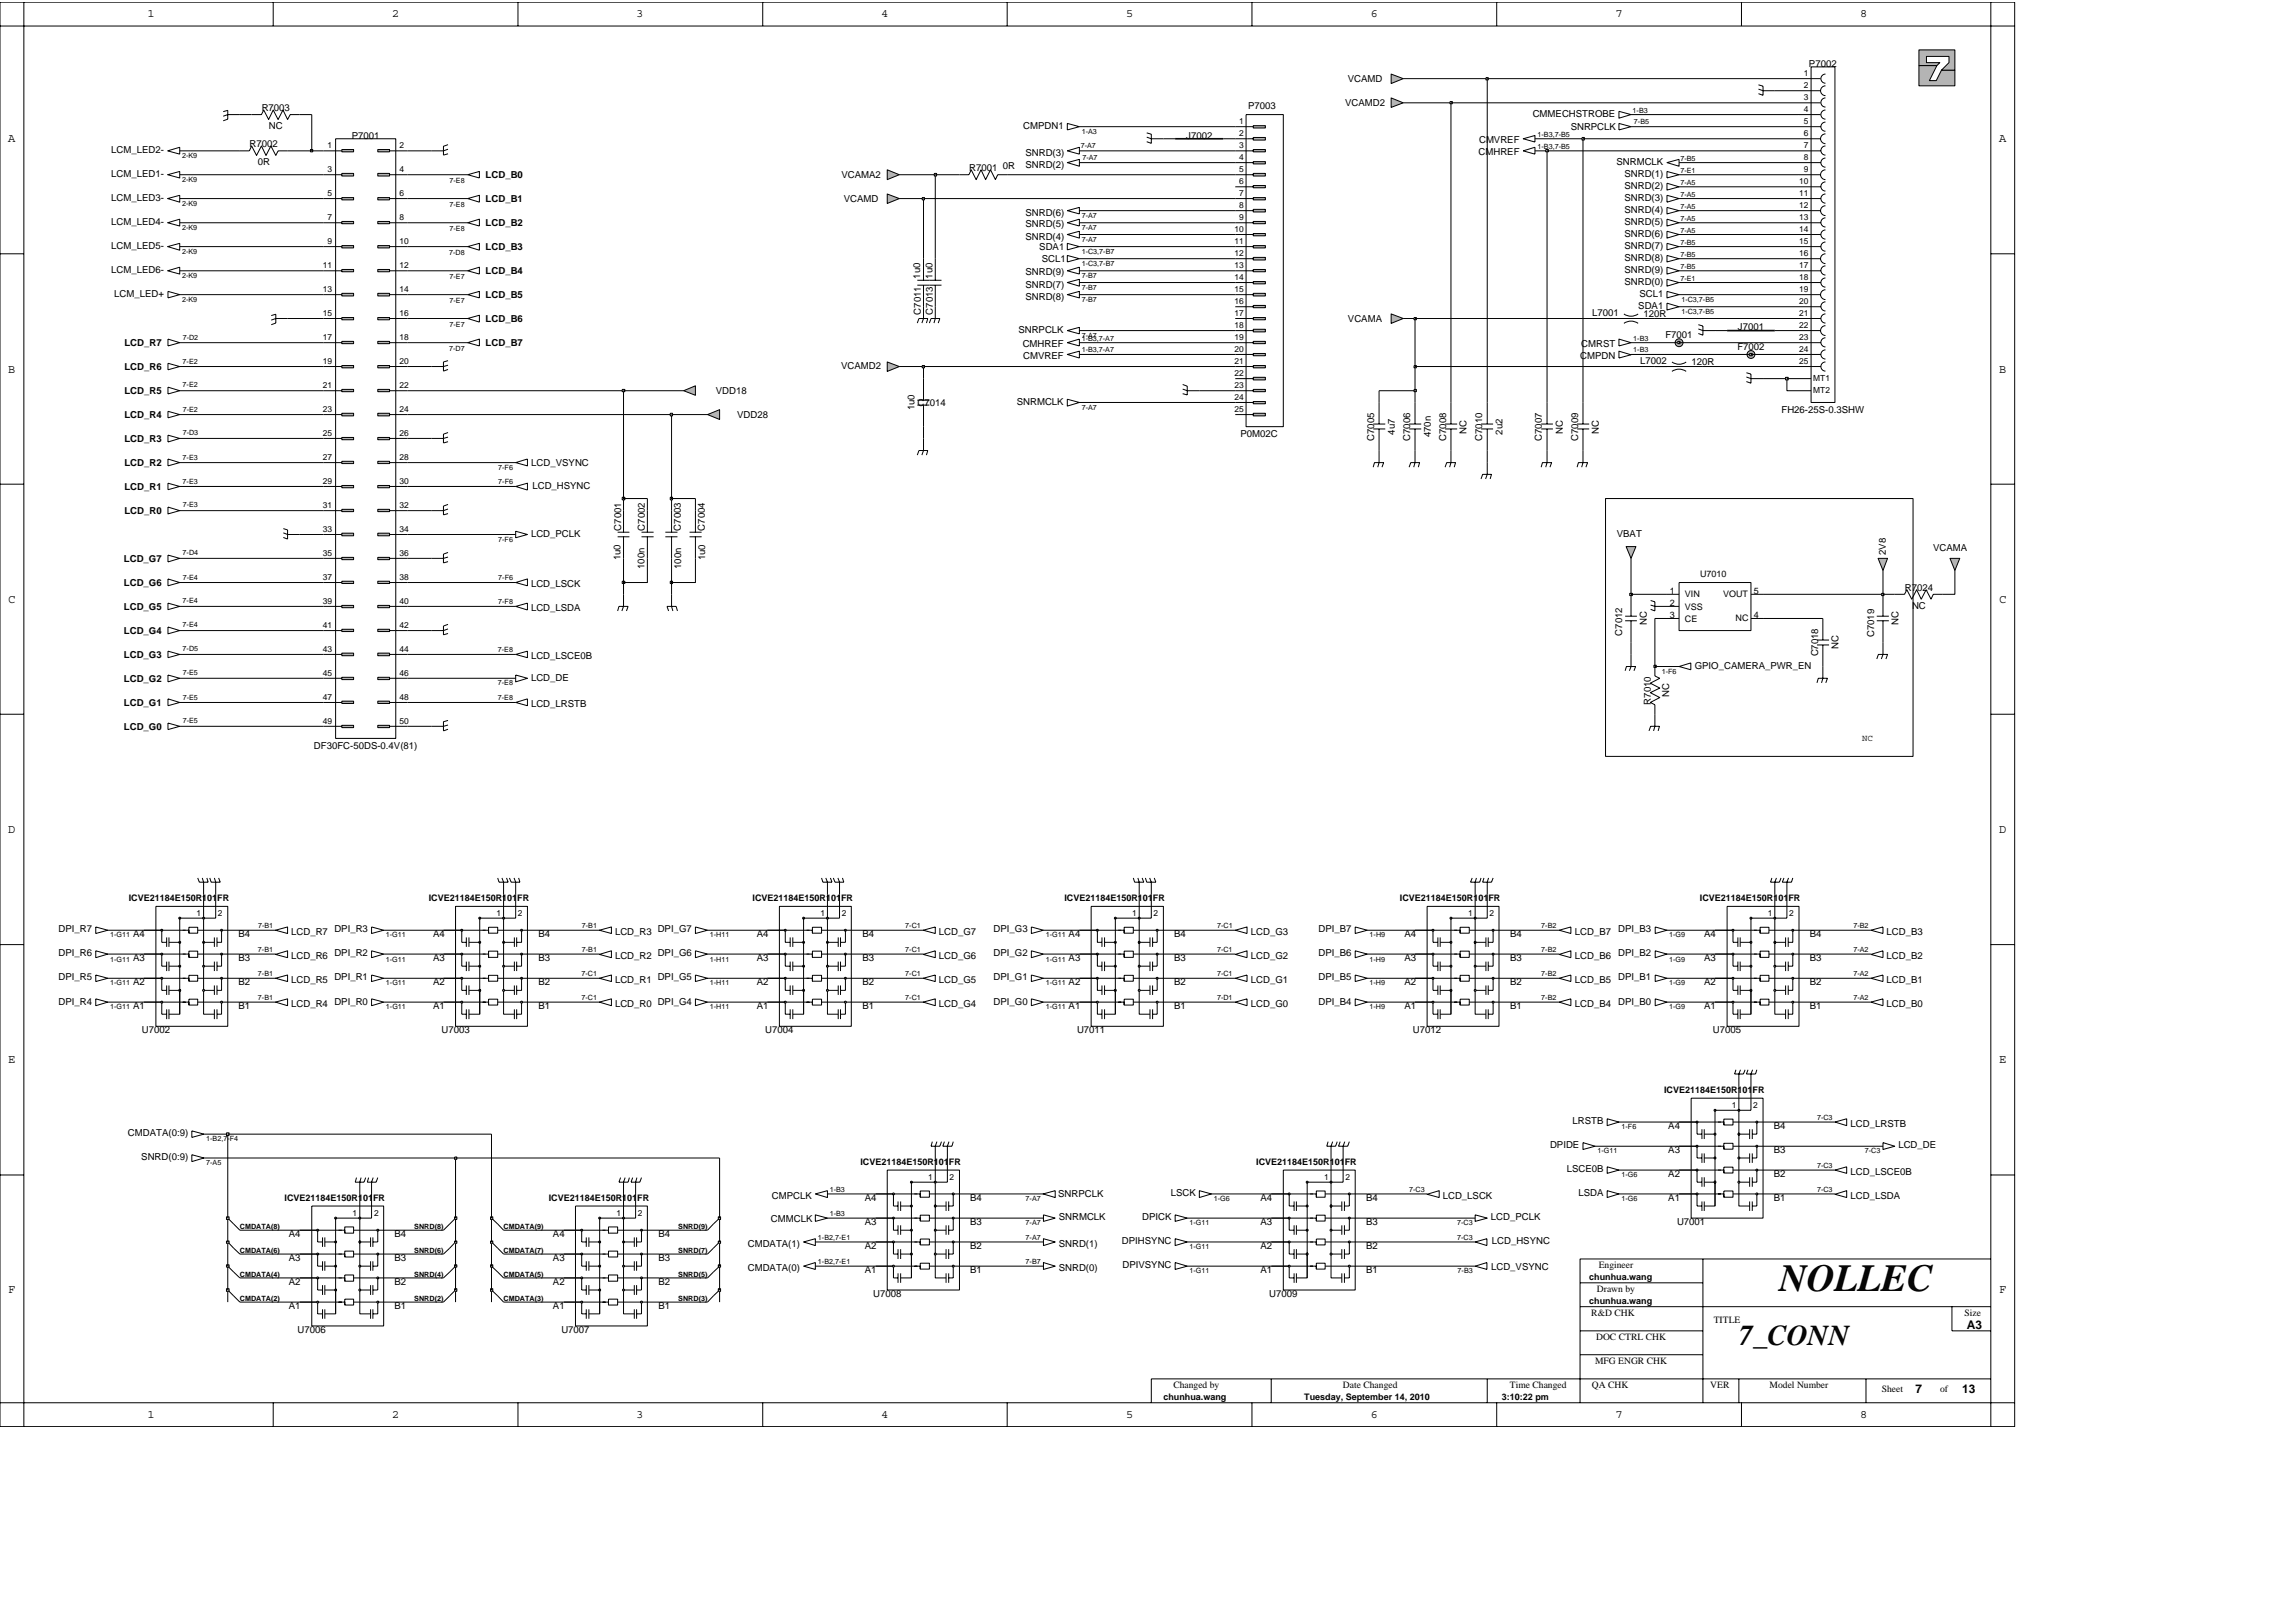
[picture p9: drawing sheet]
<svg xmlns="http://www.w3.org/2000/svg" width="297mm" height="210mm" viewBox="0 0 297 210" stroke-linecap="round" stroke-linejoin="round" font-family="sans-serif">
<defs><g id="words">
<text font-size="5" x="230.5" y="167.3">NOLLEC</text>
<text font-size="3.7" x="225.3" y="174.3">7_CONN</text>
<g font-size="1.6">
<text x="19.1" y="2.3">1</text>
<text x="50.8" y="2.3">2</text>
<text x="82.5" y="2.3">3</text>
<text x="114.2" y="2.3">4</text>
<text x="145.9" y="2.3">5</text>
<text x="177.6" y="2.3">6</text>
<text x="209.3" y="2.3">7</text>
<text x="241" y="2.3">8</text>
<text x="1.1" y="18.4">A</text>
<text x="259" y="18.4">A</text>
<text x="1.1" y="48.3">B</text>
<text x="259" y="48.3">B</text>
<text x="1.1" y="78.1">C</text>
<text x="259" y="78.1">C</text>
<text x="1.1" y="107.9">D</text>
<text x="259" y="107.9">D</text>
<text x="1.1" y="137.7">E</text>
<text x="259" y="137.7">E</text>
<text x="1.1" y="167.6">F</text>
<text x="259" y="167.6">F</text>
<text x="254.8" y="172.2">A3</text>
<text x="19.1" y="183.7">1</text>
<text x="50.8" y="183.7">2</text>
<text x="82.5" y="183.7">3</text>
<text x="114.2" y="183.7">4</text>
<text x="145.9" y="183.7">5</text>
<text x="177.6" y="183.7">6</text>
<text x="209.3" y="183.7">7</text>
<text x="241" y="183.7">8</text>
<text x="248.1" y="180.5">7</text>
<text x="254.2" y="180.5">13</text>
</g>
<g font-size="1.2">
<text x="174.6" y="10.6">VCAMD</text>
<text x="234.3" y="8.6">P7002</text>
<text x="33.9" y="14.4">R7003</text>
<text x="34.8" y="16.7">NC</text>
<text x="45.6" y="18">P7001</text>
<text x="132.5" y="16.7">CMPDN1</text>
<text x="153.7" y="18">J7002</text>
<text x="161.7" y="14.1">P7003</text>
<text x="174.2" y="13.7">VCAMD2</text>
<text x="198.6" y="15.2">CMMECHSTROBE</text>
<text x="203.5" y="16.9">SNRPCLK</text>
<text x="14.4" y="22.9">LCM_LED1-</text>
<text x="14.4" y="19.8">LCM_LED2-</text>
<text x="32.3" y="19.1">R7002</text>
<text x="33.4" y="21.4">0R</text>
<text x="62.9" y="23.1">LCD_B0</text>
<text x="109" y="23">VCAMA2</text>
<text x="125.6" y="22.1">R7001</text>
<text x="129.9" y="21.9">0R</text>
<text x="132.8" y="20.2">SNRD(3)</text>
<text x="132.8" y="21.7">SNRD(2)</text>
<text x="191.5" y="20.1">CMHREF</text>
<text x="191.6" y="18.6">CMVREF</text>
<text x="209.4" y="21.4">SNRMCLK</text>
<text x="210.4" y="22.9">SNRD(1)</text>
<text x="14.4" y="29.1">LCM_LED4-</text>
<text x="14.4" y="26">LCM_LED3-</text>
<text x="62.9" y="26.2">LCD_B1</text>
<text x="62.9" y="29.3">LCD_B2</text>
<text x="109.3" y="26.1">VCAMD</text>
<text x="132.8" y="27.9">SNRD(6)</text>
<text x="132.8" y="29.5">SNRD(5)</text>
<text x="210.4" y="26">SNRD(3)</text>
<text x="210.4" y="27.6">SNRD(4)</text>
<text x="210.4" y="29.1">SNRD(5)</text>
<text x="210.4" y="24.5">SNRD(2)</text>
<text x="14.4" y="35.4">LCM_LED6-</text>
<text x="14.4" y="32.3">LCM_LED5-</text>
<text x="62.9" y="35.5">LCD_B4</text>
<text x="62.9" y="32.4">LCD_B3</text>
<text x="132.8" y="31">SNRD(4)</text>
<text x="132.8" y="35.7">SNRD(9)</text>
<text x="134.6" y="32.4">SDA1</text>
<text x="134.9" y="34">SCL1</text>
<text x="210.4" y="35.3">SNRD(9)</text>
<text x="210.4" y="33.8">SNRD(8)</text>
<text x="210.4" y="30.7">SNRD(6)</text>
<text x="210.4" y="32.3">SNRD(7)</text>
<text x="14.8" y="38.4">LCM_LED+</text>
<text x="62.9" y="38.6">LCD_B5</text>
<text x="62.9" y="41.7">LCD_B6</text>
<text x="119.2" y="36.1" transform="rotate(-90 119.2 36.1)">1u0</text>
<text x="119.3" y="40.8" transform="rotate(-90 119.3 40.8)">C7011</text>
<text x="120.8" y="36.1" transform="rotate(-90 120.8 36.1)">1u0</text>
<text x="120.8" y="40.8" transform="rotate(-90 120.8 40.8)">C7013</text>
<text x="132.8" y="37.3">SNRD(7)</text>
<text x="132.8" y="38.8">SNRD(8)</text>
<text x="174.6" y="41.7">VCAMA</text>
<text x="206.3" y="40.9">L7001</text>
<text x="210.4" y="36.9">SNRD(0)</text>
<text x="212.2" y="40">SDA1</text>
<text x="212.4" y="38.4">SCL1</text>
<text x="212.9" y="41.1">120R</text>
<text x="16.1" y="44.8">LCD_R7</text>
<text x="16.1" y="47.9">LCD_R6</text>
<text x="62.9" y="44.9">LCD_B7</text>
<text x="109" y="47.9">VCAMD2</text>
<text x="131.9" y="43.1">SNRPCLK</text>
<text x="132.5" y="45">CMHREF</text>
<text x="132.5" y="46.5">CMVREF</text>
<text x="204.7" y="46.5">CMPDN</text>
<text x="204.8" y="45">CMRST</text>
<text x="212.5" y="47.2">L7002</text>
<text x="215.7" y="43.7">F7001</text>
<text x="219.1" y="47.3">120R</text>
<text x="225.1" y="45.3">F7002</text>
<text x="225.1" y="42.8">J7001</text>
<text x="16.1" y="51.1">LCD_R5</text>
<text x="92.7" y="51">VDD18</text>
<text x="118.5" y="53.2" transform="rotate(-90 118.5 53.2)">1u0</text>
<text x="118.9" y="52.6">C7014</text>
<text x="131.7" y="52.5">SNRMCLK</text>
<text x="230.8" y="53.5">FH26-25S-0.3SHW</text>
<text x="16.1" y="54.2">LCD_R4</text>
<text x="16.1" y="57.3">LCD_R3</text>
<text x="95.5" y="54.1">VDD28</text>
<text x="160.7" y="56.7">P0M02C</text>
<text x="178" y="57.1" transform="rotate(-90 178 57.1)">C7005</text>
<text x="180.7" y="56.3" transform="rotate(-90 180.7 56.3)">4u7</text>
<text x="182.7" y="57.1" transform="rotate(-90 182.7 57.1)">C7006</text>
<text x="185.3" y="56.7" transform="rotate(-90 185.3 56.7)">470n</text>
<text x="187.3" y="57.1" transform="rotate(-90 187.3 57.1)">C7008</text>
<text x="190" y="56.2" transform="rotate(-90 190 56.2)">NC</text>
<text x="192" y="57.1" transform="rotate(-90 192 57.1)">C7010</text>
<text x="194.6" y="56.3" transform="rotate(-90 194.6 56.3)">2u2</text>
<text x="199.7" y="57.1" transform="rotate(-90 199.7 57.1)">C7007</text>
<text x="202.4" y="56.2" transform="rotate(-90 202.4 56.2)">NC</text>
<text x="204.4" y="57.1" transform="rotate(-90 204.4 57.1)">C7009</text>
<text x="207.1" y="56.2" transform="rotate(-90 207.1 56.2)">NC</text>
<text x="16.1" y="60.4">LCD_R2</text>
<text x="16.1" y="63.5">LCD_R1</text>
<text x="68.8" y="60.4">LCD_VSYNC</text>
<text x="69" y="63.3">LCD_HSYNC</text>
<text x="16.1" y="66.6">LCD_R0</text>
<text x="68.8" y="69.5">LCD_PCLK</text>
<text x="80.4" y="68.7" transform="rotate(-90 80.4 68.7)">C7001</text>
<text x="83.5" y="68.7" transform="rotate(-90 83.5 68.7)">C7002</text>
<text x="88.2" y="68.7" transform="rotate(-90 88.2 68.7)">C7003</text>
<text x="91.3" y="68.7" transform="rotate(-90 91.3 68.7)">C7004</text>
<text x="209.5" y="69.6">VBAT</text>
<text x="244.3" y="71.9" transform="rotate(-90 244.3 71.9)">2V8</text>
<text x="250.4" y="71.4">VCAMA</text>
<text x="16.1" y="75.9">LCD_G6</text>
<text x="16.1" y="72.8">LCD_G7</text>
<text x="68.8" y="76">LCD_LSCK</text>
<text x="80.4" y="72.6" transform="rotate(-90 80.4 72.6)">1u0</text>
<text x="83.5" y="73.7" transform="rotate(-90 83.5 73.7)">100n</text>
<text x="88.2" y="73.7" transform="rotate(-90 88.2 73.7)">100n</text>
<text x="91.3" y="72.6" transform="rotate(-90 91.3 72.6)">1u0</text>
<text x="216.3" y="77">1</text>
<text x="218.3" y="77.4">VIN</text>
<text x="220.2" y="74.7">U7010</text>
<text x="223.2" y="77.4">VOUT</text>
<text x="227.2" y="77">5</text>
<text x="246.8" y="76.5">R7024</text>
<text x="16.1" y="79">LCD_G5</text>
<text x="16.1" y="82.1">LCD_G4</text>
<text x="68.8" y="79.2">LCD_LSDA</text>
<text x="210.2" y="82.3" transform="rotate(-90 210.2 82.3)">C7012</text>
<text x="213.3" y="81" transform="rotate(-90 213.3 81)">NC</text>
<text x="216.3" y="80.1">3</text>
<text x="216.3" y="78.6">2</text>
<text x="218.3" y="80.5">CE</text>
<text x="218.3" y="79">VSS</text>
<text x="224.8" y="80.5">NC</text>
<text x="227.2" y="80.1">4</text>
<text x="242.8" y="82.5" transform="rotate(-90 242.8 82.5)">C7019</text>
<text x="245.9" y="81" transform="rotate(-90 245.9 81)">NC</text>
<text x="247.7" y="78.9">NC</text>
<text x="16.1" y="85.2">LCD_G3</text>
<text x="16.1" y="88.3">LCD_G2</text>
<text x="68.8" y="88.2">LCD_DE</text>
<text x="68.8" y="85.4">LCD_LSCE0B</text>
<text x="219.5" y="86.6">GPIO_CAMERA_PWR_EN</text>
<text x="235.5" y="85" transform="rotate(-90 235.5 85)">C7018</text>
<text x="238.2" y="84.1" transform="rotate(-90 238.2 84.1)">NC</text>
<text x="16.1" y="91.5">LCD_G1</text>
<text x="16.1" y="94.5">LCD_G0</text>
<text x="68.8" y="91.6">LCD_LRSTB</text>
<text x="213.8" y="91.3" transform="rotate(-90 213.8 91.3)">R7010</text>
<text x="216.2" y="90.3" transform="rotate(-90 216.2 90.3)">NC</text>
<text x="40.7" y="97.1">DF30FC-50DS-0.4V(81)</text>
<text x="241.2" y="96">NC</text>
<text x="16.7" y="116.7">ICVE21184E150R101FR</text>
<text x="55.5" y="116.7">ICVE21184E150R101FR</text>
<text x="97.5" y="116.7">ICVE21184E150R101FR</text>
<text x="137.9" y="116.7">ICVE21184E150R101FR</text>
<text x="181.4" y="116.7">ICVE21184E150R101FR</text>
<text x="220.2" y="116.7">ICVE21184E150R101FR</text>
<text x="7.6" y="120.8">DPI_R7</text>
<text x="7.6" y="123.9">DPI_R6</text>
<text x="17.2" y="124.5">A3</text>
<text x="17.2" y="121.4">A4</text>
<text x="30.9" y="124.5">B3</text>
<text x="30.9" y="121.4">B4</text>
<text x="37.7" y="121.1">LCD_R7</text>
<text x="37.7" y="124.2">LCD_R6 DPI_R2</text>
<text x="43.3" y="120.8">DPI_R3</text>
<text x="56.1" y="124.5">A3</text>
<text x="56.1" y="121.4">A4</text>
<text x="69.8" y="124.5">B3</text>
<text x="69.8" y="121.4">B4</text>
<text x="79.7" y="121.1">LCD_R3</text>
<text x="79.7" y="124.2">LCD_R2 DPI_G6</text>
<text x="85.2" y="120.8">DPI_G7</text>
<text x="98" y="124.5">A3</text>
<text x="98" y="121.4">A4</text>
<text x="111.7" y="124.5">B3</text>
<text x="111.7" y="121.4">B4</text>
<text x="121.6" y="121.1">LCD_G7</text>
<text x="121.6" y="124.2">LCD_G6</text>
<text x="128.7" y="120.8">DPI_G3</text>
<text x="128.7" y="123.9">DPI_G2</text>
<text x="138.4" y="124.5">A3</text>
<text x="138.4" y="121.4">A4</text>
<text x="152.1" y="124.5">B3</text>
<text x="152.1" y="121.4">B4</text>
<text x="162.1" y="121.1">LCD_G3</text>
<text x="162.1" y="124.2">LCD_G2</text>
<text x="170.8" y="120.8">DPI_B7</text>
<text x="170.8" y="123.9">DPI_B6</text>
<text x="182" y="124.5">A3</text>
<text x="182" y="121.4">A4</text>
<text x="195.6" y="124.5">B3</text>
<text x="195.6" y="121.4">B4</text>
<text x="204" y="124.2">LCD_B6</text>
<text x="204" y="121.1">LCD_B7</text>
<text x="209.6" y="120.8">DPI_B3</text>
<text x="209.6" y="123.9">DPI_B2</text>
<text x="220.8" y="124.5">A3</text>
<text x="220.8" y="121.4">A4</text>
<text x="234.4" y="124.5">B3</text>
<text x="234.4" y="121.4">B4</text>
<text x="244.4" y="124.2">LCD_B2</text>
<text x="244.4" y="121.1">LCD_B3</text>
<text x="7.6" y="127">DPI_R5</text>
<text x="7.6" y="130.1">DPI_R4</text>
<text x="17.2" y="130.7">A1</text>
<text x="17.2" y="127.6">A2</text>
<text x="30.9" y="130.7">B1</text>
<text x="30.9" y="127.6">B2</text>
<text x="37.7" y="127.3">LCD_R5</text>
<text x="37.7" y="130.4">LCD_R4 DPI_R0</text>
<text x="43.3" y="127">DPI_R1</text>
<text x="56.1" y="130.7">A1</text>
<text x="56.1" y="127.6">A2</text>
<text x="69.8" y="130.7">B1</text>
<text x="69.8" y="127.6">B2</text>
<text x="79.7" y="130.4">LCD_R0 DPI_G4</text>
<text x="79.7" y="127.3">LCD_R1</text>
<text x="85.2" y="127">DPI_G5</text>
<text x="98" y="130.7">A1</text>
<text x="98" y="127.6">A2</text>
<text x="111.7" y="130.7">B1</text>
<text x="111.7" y="127.6">B2</text>
<text x="121.6" y="130.4">LCD_G4</text>
<text x="121.6" y="127.3">LCD_G5</text>
<text x="128.7" y="130.1">DPI_G0</text>
<text x="128.7" y="127">DPI_G1</text>
<text x="138.4" y="130.7">A1</text>
<text x="138.4" y="127.6">A2</text>
<text x="152.1" y="130.7">B1</text>
<text x="152.1" y="127.6">B2</text>
<text x="162.1" y="130.4">LCD_G0</text>
<text x="162.1" y="127.3">LCD_G1</text>
<text x="170.8" y="127">DPI_B5</text>
<text x="170.8" y="130.1">DPI_B4</text>
<text x="182" y="130.7">A1</text>
<text x="182" y="127.6">A2</text>
<text x="195.6" y="130.7">B1</text>
<text x="195.6" y="127.6">B2</text>
<text x="204" y="130.4">LCD_B4</text>
<text x="204" y="127.3">LCD_B5</text>
<text x="209.6" y="127">DPI_B1</text>
<text x="209.6" y="130.1">DPI_B0</text>
<text x="220.8" y="130.7">A1</text>
<text x="220.8" y="127.6">A2</text>
<text x="234.4" y="130.7">B1</text>
<text x="234.4" y="127.6">B2</text>
<text x="244.4" y="130.4">LCD_B0</text>
<text x="244.4" y="127.3">LCD_B1</text>
<text x="18.4" y="133.9">U7002</text>
<text x="57.2" y="133.9">U7003</text>
<text x="99.1" y="133.9">U7004</text>
<text x="139.5" y="133.9">U7011</text>
<text x="183" y="133.9">U7012</text>
<text x="221.9" y="133.9">U7005</text>
<text x="215.6" y="141.6">ICVE21184E150R101FR</text>
<text x="16.6" y="147.2">CMDATA(0:9)</text>
<text x="200.8" y="148.8">DPIDE</text>
<text x="203.7" y="145.7">LRSTB</text>
<text x="216.1" y="149.4">A3</text>
<text x="216.1" y="146.2">A4</text>
<text x="229.8" y="149.4">B3</text>
<text x="229.8" y="146.2">B4</text>
<text x="239.7" y="146">LCD_LRSTB</text>
<text x="245.9" y="148.8">LCD_DE</text>
<text x="18.3" y="150.3">SNRD(0:9)</text>
<text x="36.9" y="155.5">ICVE21184E150R101FR</text>
<text x="71.1" y="155.5">ICVE21184E150R101FR</text>
<text x="100" y="155.3">CMPCLK</text>
<text x="111.5" y="150.9">ICVE21184E150R101FR</text>
<text x="112" y="155.6">A4</text>
<text x="125.7" y="155.6">B4</text>
<text x="137.1" y="155.1">SNRPCLK</text>
<text x="151.7" y="155">LSCK</text>
<text x="162.7" y="150.9">ICVE21184E150R101FR</text>
<text x="163.3" y="155.6">A4</text>
<text x="177" y="155.6">B4</text>
<text x="186.9" y="155.3">LCD_LSCK</text>
<text x="203" y="151.9">LSCE0B</text>
<text x="204.5" y="155">LSDA</text>
<text x="216.1" y="155.5">A1</text>
<text x="216.1" y="152.5">A2</text>
<text x="229.8" y="155.5">B1</text>
<text x="229.8" y="152.5">B2</text>
<text x="239.7" y="155.3">LCD_LSDA</text>
<text x="239.7" y="152.2">LCD_LSCE0B</text>
<text x="37.4" y="160.2">A4</text>
<text x="51.1" y="160.2">B4</text>
<text x="71.6" y="160.2">A4</text>
<text x="85.3" y="160.2">B4</text>
<text x="96.9" y="161.5">CMDATA(1)</text>
<text x="99.9" y="158.2">CMMCLK</text>
<text x="112" y="161.8">A2</text>
<text x="112" y="158.7">A3</text>
<text x="125.7" y="161.8">B2</text>
<text x="125.7" y="158.7">B3</text>
<text x="137.2" y="158.1">SNRMCLK</text>
<text x="137.2" y="161.5">SNRD(1)</text>
<text x="145.3" y="161.2">DPIHSYNC</text>
<text x="148" y="158.1">DPICK</text>
<text x="163.3" y="161.8">A2</text>
<text x="163.3" y="158.7">A3</text>
<text x="177" y="161.8">B2</text>
<text x="177" y="158.7">B3</text>
<text x="193.1" y="158.1">LCD_PCLK</text>
<text x="193.3" y="161.2">LCD_HSYNC</text>
<text x="217.2" y="158.7">U7001</text>
<text x="37.4" y="166.4">A2</text>
<text x="37.4" y="163.3">A3</text>
<text x="51.1" y="166.4">B2</text>
<text x="51.1" y="163.3">B3</text>
<text x="71.6" y="166.4">A2</text>
<text x="71.6" y="163.3">A3</text>
<text x="85.3" y="166.4">B2</text>
<text x="85.3" y="163.3">B3</text>
<text x="96.9" y="164.6">CMDATA(0)</text>
<text x="112" y="164.9">A1</text>
<text x="125.7" y="164.9">B1</text>
<text x="137.2" y="164.6">SNRD(0)</text>
<text x="145.4" y="164.3">DPIVSYNC</text>
<text x="163.3" y="164.9">A1</text>
<text x="177" y="164.9">B1</text>
<text x="193.2" y="164.5">LCD_VSYNC</text>
<text x="205.9" y="165.8">chunhua.wang</text>
<text x="206.9" y="167.4">Drawn by</text>
<text x="207.1" y="164.3">Engineer</text>
<text x="37.4" y="169.6">A1</text>
<text x="38.6" y="172.7">U7006</text>
<text x="51.1" y="169.6">B1</text>
<text x="71.6" y="169.6">A1</text>
<text x="72.7" y="172.7">U7007</text>
<text x="85.3" y="169.6">B1</text>
<text x="113.1" y="168">U7008</text>
<text x="164.4" y="168">U7009</text>
<text x="205.9" y="168.9">chunhua.wang</text>
<text x="206.1" y="170.5">R&amp;D CHK</text>
<text x="206.8" y="173.6">DOC CTRL CHK</text>
<text x="222" y="171.4">TITLE</text>
<text x="254.5" y="170.5">Size</text>
<text x="152" y="179.8">Changed by</text>
<text x="174" y="179.8">Date Changed</text>
<text x="195.6" y="179.8">Time Changed</text>
<text x="206.2" y="179.8">QA CHK</text>
<text x="206.6" y="176.7">MFG ENGR CHK</text>
<text x="221.6" y="179.8">VER</text>
<text x="229.2" y="179.8">Model Number</text>
<text x="150.7" y="181.3">chunhua.wang</text>
<text x="169" y="181.3">Tuesday, September 14, 2010</text>
<text x="194.6" y="181.3">3:10:22 pm</text>
<text x="243.8" y="180.3">Sheet</text>
<text x="251.3" y="180.3">of</text>
</g>
<g font-size="1.1">
<text x="233.7" y="9.9">1</text>
<text x="233.7" y="11.5">2</text>
<text x="160.5" y="16.1">1</text>
<text x="160.5" y="17.7">2</text>
<text x="233.7" y="13">3</text>
<text x="233.7" y="14.5">4</text>
<text x="233.7" y="16.1">5</text>
<text x="233.7" y="17.7">6</text>
<text x="42.4" y="22.3">3</text>
<text x="42.4" y="19.2">1</text>
<text x="51.7" y="22.3">4</text>
<text x="51.7" y="19.2">2</text>
<text x="160.5" y="19.2">3</text>
<text x="160.5" y="20.8">4</text>
<text x="160.5" y="22.3">5</text>
<text x="160.5" y="23.9">6</text>
<text x="233.1" y="23.9">10</text>
<text x="233.7" y="19.2">7</text>
<text x="233.7" y="20.8">8</text>
<text x="233.7" y="22.3">9</text>
<text x="42.4" y="25.4">5</text>
<text x="42.4" y="28.5">7</text>
<text x="51.7" y="25.4">6</text>
<text x="51.7" y="28.5">8</text>
<text x="160.5" y="25.4">7</text>
<text x="160.5" y="27">8</text>
<text x="160.5" y="28.5">9</text>
<text x="233.1" y="25.4">11</text>
<text x="233.1" y="27">12</text>
<text x="233.1" y="28.5">13</text>
<text x="41.8" y="34.7">11</text>
<text x="42.4" y="31.7">9</text>
<text x="51.7" y="34.7">12</text>
<text x="51.7" y="31.7">10</text>
<text x="159.9" y="30.1">10</text>
<text x="159.9" y="31.7">11</text>
<text x="159.9" y="33.2">12</text>
<text x="159.9" y="34.7">13</text>
<text x="233.1" y="30.1">14</text>
<text x="233.1" y="31.7">15</text>
<text x="233.1" y="33.2">16</text>
<text x="233.1" y="34.7">17</text>
<text x="41.8" y="37.9">13</text>
<text x="41.8" y="41">15</text>
<text x="51.7" y="37.9">14</text>
<text x="51.7" y="41">16</text>
<text x="159.9" y="36.3">14</text>
<text x="159.9" y="37.9">15</text>
<text x="159.9" y="39.4">16</text>
<text x="159.9" y="41">17</text>
<text x="233.1" y="36.3">18</text>
<text x="233.1" y="37.9">19</text>
<text x="233.1" y="39.4">20</text>
<text x="233.1" y="41">21</text>
<text x="41.8" y="44.1">17</text>
<text x="41.8" y="47.2">19</text>
<text x="51.7" y="44.1">18</text>
<text x="51.7" y="47.2">20</text>
<text x="159.9" y="42.5">18</text>
<text x="159.9" y="44.1">19</text>
<text x="159.9" y="45.6">20</text>
<text x="159.9" y="47.2">21</text>
<text x="233.1" y="42.5">22</text>
<text x="233.1" y="44.1">23</text>
<text x="233.1" y="45.6">24</text>
<text x="233.1" y="47.2">25</text>
<text x="41.8" y="50.3">21</text>
<text x="41.8" y="53.4">23</text>
<text x="51.7" y="50.3">22</text>
<text x="51.7" y="53.4">24</text>
<text x="159.9" y="48.8">22</text>
<text x="159.9" y="50.3">23</text>
<text x="159.9" y="51.8">24</text>
<text x="159.9" y="53.4">25</text>
<text x="234.9" y="49.3">MT1</text>
<text x="234.9" y="50.9">MT2</text>
<text x="41.8" y="56.5">25</text>
<text x="41.8" y="59.6">27</text>
<text x="51.7" y="56.5">26</text>
<text x="51.7" y="59.6">28</text>
<text x="41.8" y="65.8">31</text>
<text x="41.8" y="62.7">29</text>
<text x="51.7" y="65.8">32</text>
<text x="51.7" y="62.7">30</text>
<text x="41.8" y="68.9">33</text>
<text x="51.7" y="68.9">34</text>
<text x="41.8" y="72">35</text>
<text x="41.8" y="75.1">37</text>
<text x="51.7" y="72">36</text>
<text x="51.7" y="75.1">38</text>
<text x="41.8" y="78.3">39</text>
<text x="41.8" y="81.4">41</text>
<text x="51.7" y="78.3">40</text>
<text x="51.7" y="81.4">42</text>
<text x="41.8" y="84.5">43</text>
<text x="41.8" y="87.6">45</text>
<text x="51.7" y="84.5">44</text>
<text x="51.7" y="87.6">46</text>
<text x="41.8" y="90.7">47</text>
<text x="41.8" y="93.8">49</text>
<text x="51.7" y="90.7">48</text>
<text x="51.7" y="93.8">50</text>
<text x="25.5" y="118.7">1</text>
<text x="28.2" y="118.7">2</text>
<text x="64.3" y="118.7">1</text>
<text x="67.1" y="118.7">2</text>
<text x="106.3" y="118.7">1</text>
<text x="109.1" y="118.7">2</text>
<text x="146.7" y="118.7">1</text>
<text x="149.4" y="118.7">2</text>
<text x="190.2" y="118.7">1</text>
<text x="193" y="118.7">2</text>
<text x="229" y="118.7">1</text>
<text x="231.8" y="118.7">2</text>
<text x="224.4" y="143.5">1</text>
<text x="227.1" y="143.5">2</text>
<text x="120.3" y="152.8">1</text>
<text x="123" y="152.8">2</text>
<text x="171.5" y="152.8">1</text>
<text x="174.3" y="152.8">2</text>
<text x="45.7" y="157.5">1</text>
<text x="48.5" y="157.5">2</text>
<text x="79.9" y="157.5">1</text>
<text x="82.6" y="157.5">2</text>
</g>
<g font-size=".9">
<text x="140.1" y="17.3">1-A3</text>
<text x="199.2" y="17.7">1-B3,7-B5</text>
<text x="211.5" y="14.7">1-B3</text>
<text x="211.7" y="16">7-B5</text>
<text x="23.6" y="23.6">2-K9</text>
<text x="23.6" y="20.5">2-K9</text>
<text x="58.2" y="23.7">7-E8</text>
<text x="140" y="19.1">7-A7</text>
<text x="140.2" y="20.7">7-A7</text>
<text x="199.2" y="19.3">1-B3,7-B5</text>
<text x="217.7" y="24">7-A5</text>
<text x="217.7" y="22.4">7-E1</text>
<text x="217.7" y="20.9">7-B5</text>
<text x="23.6" y="26.7">2-K9</text>
<text x="23.6" y="29.8">2-K9</text>
<text x="58.2" y="29.9">7-E8</text>
<text x="58.2" y="26.8">7-E8</text>
<text x="140.1" y="29.8">7-A7</text>
<text x="140.1" y="28.2">7-A7</text>
<text x="217.7" y="25.6">7-A5</text>
<text x="217.7" y="27.1">7-A5</text>
<text x="217.7" y="28.6">7-A5</text>
<text x="23.6" y="32.9">2-K9</text>
<text x="58.2" y="33">7-D8</text>
<text x="140.1" y="34.4">1-C3,7-B7</text>
<text x="140.1" y="32.9">1-C3,7-B7</text>
<text x="140.1" y="31.4">7-A7</text>
<text x="217.7" y="33.3">7-B5</text>
<text x="217.7" y="31.8">7-B5</text>
<text x="217.7" y="34.9">7-B5</text>
<text x="217.7" y="30.2">7-A5</text>
<text x="23.6" y="36">2-K9</text>
<text x="23.6" y="39.1">2-K9</text>
<text x="58.2" y="39.2">7-E7</text>
<text x="58.2" y="36.1">7-E7</text>
<text x="140.1" y="36">7-B7</text>
<text x="140.1" y="37.5">7-B7</text>
<text x="140.1" y="39.1">7-B7</text>
<text x="217.7" y="36.4">7-E1</text>
<text x="217.8" y="39.1">1-C3,7-B5</text>
<text x="217.8" y="40.7">1-C3,7-B5</text>
<text x="23.7" y="47.1">7-E2</text>
<text x="23.7" y="44">7-D2</text>
<text x="58.2" y="45.4">7-D7</text>
<text x="58.2" y="42.3">7-E7</text>
<text x="140.1" y="44.1">1-B3,7-A7</text>
<text x="140.1" y="43.8">7-A7</text>
<text x="140.1" y="45.6">1-B3,7-A7</text>
<text x="211.6" y="45.6">1-B3</text>
<text x="211.6" y="44.1">1-B3</text>
<text x="23.7" y="50.2">7-E2</text>
<text x="23.7" y="53.3">7-E2</text>
<text x="140.1" y="53.1">7-A7</text>
<text x="23.7" y="59.5">7-E3</text>
<text x="23.7" y="56.4">7-D3</text>
<text x="23.7" y="62.6">7-E3</text>
<text x="23.7" y="65.7">7-E3</text>
<text x="64.5" y="60.9">7-F6</text>
<text x="64.5" y="62.7">7-F6</text>
<text x="23.7" y="72">7-D4</text>
<text x="64.5" y="70.2">7-F6</text>
<text x="23.7" y="75.1">7-E4</text>
<text x="64.5" y="75.2">7-F6</text>
<text x="23.7" y="78.2">7-E4</text>
<text x="23.7" y="81.3">7-E4</text>
<text x="64.5" y="78.3">7-F8</text>
<text x="23.7" y="84.4">7-D5</text>
<text x="23.7" y="87.5">7-E5</text>
<text x="64.5" y="84.5">7-E8</text>
<text x="64.5" y="88.8">7-E8</text>
<text x="215.3" y="87.3">1-F6</text>
<text x="23.7" y="93.7">7-E5</text>
<text x="23.7" y="90.6">7-E5</text>
<text x="64.5" y="90.7">7-E8</text>
<text x="14.3" y="121.4">1-G11</text>
<text x="14.3" y="124.6">1-G11</text>
<text x="33.4" y="123.3">7-B1</text>
<text x="33.4" y="120.2">7-B1</text>
<text x="50" y="124.6">1-G11</text>
<text x="50" y="121.4">1-G11</text>
<text x="75.4" y="120.2">7-B1</text>
<text x="75.4" y="123.3">7-B1</text>
<text x="91.9" y="124.6">1-H11</text>
<text x="91.9" y="121.4">1-H11</text>
<text x="117.3" y="123.3">7-C1</text>
<text x="117.3" y="120.2">7-C1</text>
<text x="135.5" y="121.4">1-G11</text>
<text x="135.5" y="124.6">1-G11</text>
<text x="157.7" y="123.3">7-C1</text>
<text x="157.7" y="120.2">7-C1</text>
<text x="177.4" y="124.6">1-H9</text>
<text x="177.4" y="121.4">1-H9</text>
<text x="199.7" y="123.3">7-B2</text>
<text x="199.7" y="120.2">7-B2</text>
<text x="216.2" y="121.4">1-G9</text>
<text x="216.2" y="124.6">1-G9</text>
<text x="240.1" y="120.2">7-B2</text>
<text x="240.1" y="123.3">7-A2</text>
<text x="14.3" y="130.8">1-G11</text>
<text x="14.3" y="127.7">1-G11</text>
<text x="33.4" y="129.5">7-B1</text>
<text x="33.4" y="126.5">7-B1</text>
<text x="50" y="130.8">1-G11</text>
<text x="50" y="127.7">1-G11</text>
<text x="75.3" y="126.5">7-C1</text>
<text x="75.3" y="129.5">7-C1</text>
<text x="91.9" y="127.7">1-H11</text>
<text x="91.9" y="130.8">1-H11</text>
<text x="117.3" y="129.5">7-C1</text>
<text x="117.3" y="126.5">7-C1</text>
<text x="135.5" y="130.8">1-G11</text>
<text x="135.5" y="127.7">1-G11</text>
<text x="157.7" y="126.5">7-C1</text>
<text x="157.7" y="129.5">7-D1</text>
<text x="177.4" y="130.8">1-H9</text>
<text x="177.4" y="127.7">1-H9</text>
<text x="199.7" y="129.5">7-B2</text>
<text x="199.7" y="126.5">7-B2</text>
<text x="216.2" y="130.8">1-G9</text>
<text x="216.2" y="127.7">1-G9</text>
<text x="240.1" y="126.5">7-A2</text>
<text x="240.1" y="129.5">7-A2</text>
<text x="26.7" y="147.9">1-B2,7-F4</text>
<text x="206.9" y="149.4">1-G11</text>
<text x="210.1" y="146.3">1-F6</text>
<text x="235.4" y="145.1">7-C3</text>
<text x="241.6" y="149.4">7-C3</text>
<text x="26.7" y="150.9">7-A5</text>
<text x="107.5" y="154.4">1-B3</text>
<text x="132.9" y="155.6">7-A7</text>
<text x="157.2" y="155.6">1-G6</text>
<text x="182.6" y="154.4">7-C3</text>
<text x="210.1" y="152.5">1-G6</text>
<text x="210.1" y="155.6">1-G6</text>
<text x="235.4" y="151.3">7-C3</text>
<text x="235.4" y="154.4">7-C3</text>
<text x="31.1" y="159.2">CMDATA(8)</text>
<text x="53.7" y="159.2">SNRD(8)</text>
<text x="65.2" y="159.2">CMDATA(9)</text>
<text x="87.9" y="159.2">SNRD(9)</text>
<text x="106" y="160.6">1-B2,7-E1</text>
<text x="107.5" y="157.5">1-B3</text>
<text x="132.9" y="158.7">7-A7</text>
<text x="132.9" y="160.6">7-A7</text>
<text x="154.1" y="158.7">1-G11</text>
<text x="154.1" y="161.8">1-G11</text>
<text x="188.8" y="160.6">7-C3</text>
<text x="188.8" y="158.7">7-C3</text>
<text x="31.1" y="162.4">CMDATA(6)</text>
<text x="31.1" y="165.5">CMDATA(4)</text>
<text x="53.7" y="162.4">SNRD(6)</text>
<text x="53.7" y="165.5">SNRD(4)</text>
<text x="65.2" y="162.4">CMDATA(7)</text>
<text x="65.2" y="165.5">CMDATA(5)</text>
<text x="87.9" y="162.4">SNRD(7)</text>
<text x="87.9" y="165.5">SNRD(5)</text>
<text x="106" y="163.8">1-B2,7-E1</text>
<text x="132.9" y="163.8">7-B7</text>
<text x="154.1" y="165">1-G11</text>
<text x="188.8" y="165">7-B3</text>
<text x="31.1" y="168.6">CMDATA(2)</text>
<text x="53.7" y="168.6">SNRD(2)</text>
<text x="65.2" y="168.6">CMDATA(3)</text>
<text x="87.9" y="168.6">SNRD(3)</text>
</g>
</g></defs>
<g fill="none" stroke="#000" stroke-width=".13">
<path d="M21.7 22.6l1.6-.4v.9zM21.7 31.9l1.6-.4v.9zM187.2 55.6h1.6M187.2 54.9h1.6M188 52.1v2.8M188 55.6v2.8M66.8 75.5l1.5-.5v.9zM86.2 68.9h1.6M86.2 69.5h1.6M87 66.2v2.7M87 69.5v2.8M48.1 123.2l1.6 .4-1.6 .5z"/>
<path d="M133.6 126.3l1.6 .4-1.6 .5zM208.2 144.9l1.5 .5-1.5 .4zM208.2 151.2l1.5 .4-1.5 .4zM237.7 145.4l1.5-.5v.9zM29.5 160.9l1.6 1.6M59 167.1l-1.6 1.6"/>
</g>
<path d="M180.2 9.6l1.6 .6-1.6 .6z" fill="#b3b3b3"/>
<g fill="none" stroke="#000" stroke-width=".13">
<path d="M148.5 17.2l.6 .2v1.2l-.6-.2M148.5 17.8l.6 .2h1.6M180.2 9.6l1.6 .6-1.6 .6zM89.3 68.9h1.6M89.3 69.5h1.6M90.1 66.2v2.7M90.1 69.5v2.8M25.6 113.7l.2 .6h1.2l-.2-.6M26.2 113.7l.2 .6v1.6M64.5 113.7l.1 .6h1.2l-.2-.6M65 113.7l.2 .6v1.6M66 113.7l.2 .6h1.2l-.2-.6"/>
<path d="M66.6 113.7l.2 .6v1.6M35.7 120.5l1.6-.4v.8zM93.2 160.9l-1.5 1.6"/>
</g>
<path d="M114.9 22l1.6 .6-1.6 .7z" fill="#b3b3b3"/>
<path d="M60.6 31.9l1.5-.4v.9zM114.9 22l1.6 .6-1.6 .7zM12.4 120.1l1.6 .4-1.6 .4z" fill="none" stroke="#000" stroke-width=".13"/>
<path d="M88.6 50.6l1.5-.6v1.2z" fill="#b3b3b3"/>
<g fill="none" stroke="#000" stroke-width=".13">
<path d="M21.7 28.9l1.6-.5v.9zM60.6 35.1l1.5-.5v.9zM88.6 50.6l1.5-.6v1.2zM36.7 68.5l.6 .2v1.1l-.6-.2M36.7 69l.6 .2h1.5M21.8 93.7l1.5 .4-1.5 .4zM66.8 91l1.5-.5v.9zM107.9 113.7l.3 .6h1.1l-.2-.6M108.5 113.7l.3 .6v1.6M119.6 120.5l1.6-.4v.8zM119.6 126.7l1.6-.4v.9zM202 126.7l1.5-.4v.9z"/>
<path d="M155.4 154.2l1.5 .5-1.5 .4z"/>
</g>
<path d="M180.2 12.7l1.6 .6-1.6 .6z" fill="#b3b3b3"/>
<path d="M180.2 12.7l1.6 .6-1.6 .6z" fill="none" stroke="#000" stroke-width=".13"/>
<path d="M252.6 72.3h1.3l-.7 1.6z" fill="#b3b3b3"/>
<g fill="none" stroke="#000" stroke-width=".13">
<path d="M197.3 19.5l1.5-.4v.9zM60.6 25.7l1.5-.4v.9zM215.9 34.6l1.6 .5-1.6 .4zM215.9 31.5l1.6 .4-1.6 .5zM60.6 41.3l1.5-.5v.9zM66.8 59.9l1.5-.4v.9zM252.6 72.3h1.3l-.7 1.6zM223.7 117.4h9.3v15.6h-9.3zM90.1 120.1l1.6 .4-1.6 .4zM160 123.6l1.5-.4v.9zM160 129.8l1.5-.4v.9zM222.2 129.8h2.3"/>
<path d="M222.2 126.7h2.3M222.2 123.6h2.3M222.2 120.5h2.3M226.4 138.6l-.2 .5h1.2l.2-.5M227 138.6l-.2 .5v1.6M229.2 129.8h5.4M229.2 126.7h5.4M229.2 123.6h5.4M229.2 120.5h5.4M47.8 152.6l-.2 .5h1.1l.2-.5M48.3 152.6l-.2 .5v1.6M208.2 154.2l1.5 .5-1.5 .4z"/>
<path d="M59 164l-1.6 1.6"/>
</g>
<path d="M152.2 18h6.3" fill="none" stroke="#000" stroke-width=".21"/>
<circle cx="229.9" cy="122.1" r=".13" fill="#b3b3b3"/>
<g fill="none" stroke="#000" stroke-width=".13">
<path d="M229.9 115.9v12.4M231.5 115.9v1.5M231.3 130.8v1.2M231.6 130.8v1.2M232.2 129.8v1.6h-.6"/>
<circle cx="229.9" cy="122.1" r=".13"/>
</g>
<circle cx="232.2" cy="129.8" r=".13" fill="#b3b3b3"/>
<circle cx="232.2" cy="129.8" r=".13" fill="none" stroke="#000" stroke-width=".13"/>
<circle cx="232.2" cy="126.7" r=".13" fill="#b3b3b3"/>
<circle cx="232.2" cy="126.7" r=".13" fill="none" stroke="#000" stroke-width=".13"/>
<circle cx="232.2" cy="123.6" r=".13" fill="#b3b3b3"/>
<circle cx="232.2" cy="123.6" r=".13" fill="none" stroke="#000" stroke-width=".13"/>
<circle cx="232.2" cy="120.5" r=".13" fill="#b3b3b3"/>
<g fill="none" stroke="#000" stroke-width=".13">
<path d="M229.9 128.3h1.4"/>
<circle cx="232.2" cy="120.5" r=".13"/>
</g>
<circle cx="229.9" cy="125.2" r=".13" fill="#b3b3b3"/>
<circle cx="229.9" cy="125.2" r=".13" fill="none" stroke="#000" stroke-width=".13"/>
<circle cx="229.9" cy="118.9" r=".13" fill="#b3b3b3"/>
<g fill="none" stroke="#000" stroke-width=".13">
<path d="M229.9 128.3v3.1h1.4M231.3 121.4v1.3M231.3 124.6v1.2M231.3 127.7v1.2M231.6 121.4v1.3M231.6 124.6v1.2M231.6 127.7v1.2M232.2 120.5v1.6h-.6M232.2 123.6v1.6h-.6M232.2 126.7v1.6h-.6"/>
<circle cx="229.9" cy="118.9" r=".13"/>
</g>
<circle cx="229.9" cy="128.3" r=".13" fill="#b3b3b3"/>
<g fill="none" stroke="#000" stroke-width=".13">
<path d="M231.5 117.4v1.5h-1.6M222.2 129.8h5.4M222.2 126.7h5.4M222.2 123.6h5.4M222.2 120.5h5.4M227.2 129.8h.8v.4h1.2v-.8h-1.2v.8M229.9 125.2h1.4M229.9 122.1h1.4"/>
<circle cx="229.9" cy="128.3" r=".13"/>
</g>
<circle cx="226.8" cy="122.1" r=".13" fill="#b3b3b3"/>
<g fill="none" stroke="#000" stroke-width=".13">
<path d="M224.5 129.8v1.6h.6M225.1 130.8v1.2M225.4 130.8v1.2"/>
<circle cx="226.8" cy="122.1" r=".13"/>
</g>
<circle cx="224.5" cy="129.8" r=".13" fill="#b3b3b3"/>
<circle cx="224.5" cy="129.8" r=".13" fill="none" stroke="#000" stroke-width=".13"/>
<circle cx="224.5" cy="126.7" r=".13" fill="#b3b3b3"/>
<circle cx="224.5" cy="126.7" r=".13" fill="none" stroke="#000" stroke-width=".13"/>
<circle cx="224.5" cy="123.6" r=".13" fill="#b3b3b3"/>
<circle cx="224.5" cy="123.6" r=".13" fill="none" stroke="#000" stroke-width=".13"/>
<circle cx="224.5" cy="120.5" r=".13" fill="#b3b3b3"/>
<g fill="none" stroke="#000" stroke-width=".13">
<path d="M225.4 128.3h1.4"/>
<circle cx="224.5" cy="120.5" r=".13"/>
</g>
<circle cx="226.8" cy="125.2" r=".13" fill="#b3b3b3"/>
<circle cx="226.8" cy="125.2" r=".13" fill="none" stroke="#000" stroke-width=".13"/>
<circle cx="226.8" cy="118.9" r=".13" fill="#b3b3b3"/>
<g fill="none" stroke="#000" stroke-width=".13">
<path d="M224.5 120.5v1.6h.6M224.5 123.6v1.6h.6M224.5 126.7v1.6h.6M225.1 121.4v1.3M225.1 124.6v1.2M225.1 127.7v1.2M225.4 121.4v1.3M225.4 124.6v1.2M225.4 127.7v1.2M226.8 128.3v3.1h-1.4"/>
<circle cx="226.8" cy="118.9" r=".13"/>
</g>
<circle cx="226.8" cy="128.3" r=".13" fill="#b3b3b3"/>
<g fill="none" stroke="#000" stroke-width=".13">
<path d="M21.8 87.4l1.5 .5-1.5 .4zM184.9 117.4h9.3v15.6h-9.3zM229.9 118.9h-3.1v12.5M231.1 113.7l-.2 .6h1.2l.1-.6M231.7 113.7l-.2 .6v1.6M183.3 129.8h2.3M183.3 126.7h2.3M183.3 123.6h2.3M183.3 120.5h2.3M190.3 129.8h5.4M190.3 126.7h5.4M190.3 123.6h5.4"/>
<path d="M190.3 120.5h5.4M225.4 125.2h1.4M225.4 122.1h1.4M227.2 126.7h.8v.4h1.2v-.7h-1.2v.7M227.2 123.6h.8v.4h1.2v-.8h-1.2v.8M227.2 120.5h.8v.4h1.2v-.8h-1.2v.8M63.7 167.1l1.5 1.6"/>
<circle cx="226.8" cy="128.3" r=".13"/>
</g>
<circle cx="191.1" cy="122.1" r=".13" fill="#b3b3b3"/>
<g fill="none" stroke="#000" stroke-width=".13">
<path d="M191.1 115.9v12.4M192.7 115.9v1.5M192.5 130.8v1.2M192.8 130.8v1.2M193.4 129.8v1.6h-.6"/>
<circle cx="191.1" cy="122.1" r=".13"/>
</g>
<circle cx="193.4" cy="129.8" r=".13" fill="#b3b3b3"/>
<circle cx="193.4" cy="129.8" r=".13" fill="none" stroke="#000" stroke-width=".13"/>
<circle cx="193.4" cy="126.7" r=".13" fill="#b3b3b3"/>
<circle cx="193.4" cy="126.7" r=".13" fill="none" stroke="#000" stroke-width=".13"/>
<circle cx="193.4" cy="123.6" r=".13" fill="#b3b3b3"/>
<circle cx="193.4" cy="123.6" r=".13" fill="none" stroke="#000" stroke-width=".13"/>
<circle cx="193.4" cy="120.5" r=".13" fill="#b3b3b3"/>
<g fill="none" stroke="#000" stroke-width=".13">
<path d="M191.1 128.3h1.4"/>
<circle cx="193.4" cy="120.5" r=".13"/>
</g>
<circle cx="191.1" cy="125.2" r=".13" fill="#b3b3b3"/>
<circle cx="191.1" cy="125.2" r=".13" fill="none" stroke="#000" stroke-width=".13"/>
<circle cx="191.1" cy="118.9" r=".13" fill="#b3b3b3"/>
<g fill="none" stroke="#000" stroke-width=".13">
<path d="M191.1 128.3v3.1h1.4M192.5 121.4v1.3M192.5 124.6v1.2M192.5 127.7v1.2M192.8 121.4v1.3M192.8 124.6v1.2M192.8 127.7v1.2M193.4 120.5v1.6h-.6M193.4 123.6v1.6h-.6M193.4 126.7v1.6h-.6"/>
<circle cx="191.1" cy="118.9" r=".13"/>
</g>
<circle cx="191.1" cy="128.3" r=".13" fill="#b3b3b3"/>
<g fill="none" stroke="#000" stroke-width=".13">
<path d="M192.7 117.4v1.5h-1.6M183.3 129.8h5.5M183.3 126.7h5.5M183.3 123.6h5.5M183.3 120.5h5.5M188.4 129.8h.7v.4h1.2v-.8h-1.2v.8M191.1 125.2h1.4M191.1 122.1h1.4"/>
<circle cx="191.1" cy="128.3" r=".13"/>
</g>
<circle cx="188" cy="122.1" r=".13" fill="#b3b3b3"/>
<g fill="none" stroke="#000" stroke-width=".13">
<path d="M185.6 129.8v1.6h.7M186.3 130.8v1.2M186.6 130.8v1.2"/>
<circle cx="188" cy="122.1" r=".13"/>
</g>
<circle cx="185.6" cy="129.8" r=".13" fill="#b3b3b3"/>
<circle cx="185.6" cy="129.8" r=".13" fill="none" stroke="#000" stroke-width=".13"/>
<circle cx="185.6" cy="126.7" r=".13" fill="#b3b3b3"/>
<circle cx="185.6" cy="126.7" r=".13" fill="none" stroke="#000" stroke-width=".13"/>
<circle cx="185.6" cy="123.6" r=".13" fill="#b3b3b3"/>
<circle cx="185.6" cy="123.6" r=".13" fill="none" stroke="#000" stroke-width=".13"/>
<circle cx="185.6" cy="120.5" r=".13" fill="#b3b3b3"/>
<g fill="none" stroke="#000" stroke-width=".13">
<path d="M186.6 128.3h1.4"/>
<circle cx="185.6" cy="120.5" r=".13"/>
</g>
<circle cx="188" cy="125.2" r=".13" fill="#b3b3b3"/>
<circle cx="188" cy="125.2" r=".13" fill="none" stroke="#000" stroke-width=".13"/>
<circle cx="188" cy="118.9" r=".13" fill="#b3b3b3"/>
<g fill="none" stroke="#000" stroke-width=".13">
<path d="M185.6 120.5v1.6h.7M185.6 123.6v1.6h.7M185.6 126.7v1.6h.7M186.3 121.4v1.3M186.3 124.6v1.2M186.3 127.7v1.2M186.6 121.4v1.3M186.6 124.6v1.2M186.6 127.7v1.2M188 128.3v3.1h-1.4"/>
<circle cx="188" cy="118.9" r=".13"/>
</g>
<circle cx="188" cy="128.3" r=".13" fill="#b3b3b3"/>
<g fill="none" stroke="#000" stroke-width=".13">
<path d="M28.9 14.5l.6-.2v1.1l-.6 .2M31.1 14.8h-1.6l-.6 .3M21.8 37.7l1.5 .5-1.5 .4zM60.6 28.9l1.5-.5v.9zM60.6 22.6l1.5-.4v.9zM138.3 28.9l1.5-.5v.9zM118.8 59l.2-.6h1.2l-.2 .6M119.6 56.8v1.6l-.2 .6M153.2 49.8l.6 .2v1.2l-.6-.2M153.2 50.4l.6 .2h1.6M209.7 45.5l1.6 .5-1.6 .4zM66.8 63l1.5-.4v.9z"/>
<path d="M66.8 78.6l1.5-.5v.9zM80 68.9h1.5M80 69.5h1.5M80 79.1l.2-.5h1.2l-.2 .5M80.8 66.2v2.7M80.8 69.5v2.8M80.8 77v1.6l-.2 .5M83.1 68.9h1.6M83.1 69.5h1.6M83.9 66.2v2.7M83.9 69.5v2.8M86.6 79.1l-.2-.5h1.2l.2 .5"/>
<path d="M87 77v1.6l.2 .5M210.5 86.9l.2-.6h1.2l-.2 .6M211.3 84.8v1.5l-.2 .6M235.4 83.6h1.5M235.4 82.9h1.5M236.1 80.1v2.8M236.1 83.6v2.7M59 117.4h9.3v15.6h-9.3zM106.4 113.7l.2 .6h1.2l-.2-.6M107 113.7l.2 .6v1.6M191.1 118.9h-3.1v12.5M12.4 126.3l1.6 .4-1.6 .5z"/>
<path d="M12.4 123.2l1.6 .4-1.6 .5zM35.7 129.8l1.6-.4v.9zM57.4 129.8h2.4M57.4 126.7h2.4M57.4 123.6h2.4M57.4 120.5h2.4M64.5 129.8h5.4M64.5 126.7h5.4M64.5 123.6h5.4M64.5 120.5h5.4M133.6 129.4l1.6 .4-1.6 .5zM186.6 125.2h1.4"/>
<path d="M186.6 122.1h1.4M188.4 126.7h.7v.4h1.2v-.7h-1.2v.7M188.4 123.6h.7v.4h1.2v-.8h-1.2v.8M188.4 120.5h.7v.4h1.2v-.8h-1.2v.8M202 129.8l1.5-.4v.9zM214.4 123.2l1.5 .4-1.5 .5zM214.4 126.3l1.5 .4-1.5 .5zM214.4 120.1l1.5 .4-1.5 .4zM242.4 123.6l1.5-.4v.9zM93.2 157.8l-1.5 1.6M105.6 154.7l1.6-.5v.9zM120.8 147.9l-.2 .6h1.2l.2-.6"/>
<path d="M121.4 147.9l-.2 .6v1.5M152.2 157.4l1.6 .4-1.6 .4zM184.9 154.7l1.5-.5v.9zM59 160.9l-1.6 1.6"/>
<circle cx="188" cy="128.3" r=".13"/>
</g>
<circle cx="65.2" cy="122.1" r=".13" fill="#b3b3b3"/>
<g fill="none" stroke="#000" stroke-width=".13">
<path d="M65.2 115.9v12.4M66.8 115.9v1.5M66.6 130.8v1.2M66.9 130.8v1.2M67.6 129.8v1.6h-.7"/>
<circle cx="65.2" cy="122.1" r=".13"/>
</g>
<circle cx="67.6" cy="129.8" r=".13" fill="#b3b3b3"/>
<circle cx="67.6" cy="129.8" r=".13" fill="none" stroke="#000" stroke-width=".13"/>
<circle cx="67.6" cy="126.7" r=".13" fill="#b3b3b3"/>
<circle cx="67.6" cy="126.7" r=".13" fill="none" stroke="#000" stroke-width=".13"/>
<circle cx="67.6" cy="123.6" r=".13" fill="#b3b3b3"/>
<circle cx="67.6" cy="123.6" r=".13" fill="none" stroke="#000" stroke-width=".13"/>
<circle cx="67.6" cy="120.5" r=".13" fill="#b3b3b3"/>
<g fill="none" stroke="#000" stroke-width=".13">
<path d="M65.2 128.3h1.4"/>
<circle cx="67.6" cy="120.5" r=".13"/>
</g>
<circle cx="65.2" cy="125.2" r=".13" fill="#b3b3b3"/>
<circle cx="65.2" cy="125.2" r=".13" fill="none" stroke="#000" stroke-width=".13"/>
<circle cx="65.2" cy="118.9" r=".13" fill="#b3b3b3"/>
<g fill="none" stroke="#000" stroke-width=".13">
<path d="M65.2 128.3v3.1h1.4M66.6 121.4v1.3M66.6 124.6v1.2M66.6 127.7v1.2M66.9 121.4v1.3M66.9 124.6v1.2M66.9 127.7v1.2M67.6 120.5v1.6h-.7M67.6 123.6v1.6h-.7M67.6 126.7v1.6h-.7"/>
<circle cx="65.2" cy="118.9" r=".13"/>
</g>
<circle cx="65.2" cy="128.3" r=".13" fill="#b3b3b3"/>
<g fill="none" stroke="#000" stroke-width=".13">
<path d="M66.8 117.4v1.5h-1.6M57.4 129.8h5.5M57.4 126.7h5.5M57.4 123.6h5.5M57.4 120.5h5.5M62.5 129.8h.8v.4h1.2v-.8h-1.2v.8M65.2 125.2h1.4M65.2 122.1h1.4"/>
<circle cx="65.2" cy="128.3" r=".13"/>
</g>
<circle cx="62.1" cy="122.1" r=".13" fill="#b3b3b3"/>
<g fill="none" stroke="#000" stroke-width=".13">
<path d="M59.8 129.8v1.6h.6M60.4 130.8v1.2M60.7 130.8v1.2"/>
<circle cx="62.1" cy="122.1" r=".13"/>
</g>
<circle cx="59.8" cy="129.8" r=".13" fill="#b3b3b3"/>
<circle cx="59.8" cy="129.8" r=".13" fill="none" stroke="#000" stroke-width=".13"/>
<circle cx="59.8" cy="126.7" r=".13" fill="#b3b3b3"/>
<circle cx="59.8" cy="126.7" r=".13" fill="none" stroke="#000" stroke-width=".13"/>
<circle cx="59.8" cy="123.6" r=".13" fill="#b3b3b3"/>
<circle cx="59.8" cy="123.6" r=".13" fill="none" stroke="#000" stroke-width=".13"/>
<circle cx="59.8" cy="120.5" r=".13" fill="#b3b3b3"/>
<g fill="none" stroke="#000" stroke-width=".13">
<path d="M60.7 128.3h1.4"/>
<circle cx="59.8" cy="120.5" r=".13"/>
</g>
<circle cx="62.1" cy="125.2" r=".13" fill="#b3b3b3"/>
<circle cx="62.1" cy="125.2" r=".13" fill="none" stroke="#000" stroke-width=".13"/>
<circle cx="62.1" cy="118.9" r=".13" fill="#b3b3b3"/>
<g fill="none" stroke="#000" stroke-width=".13">
<path d="M59.8 120.5v1.6h.6M59.8 123.6v1.6h.6M59.8 126.7v1.6h.6M60.4 121.4v1.3M60.4 124.6v1.2M60.4 127.7v1.2M60.7 121.4v1.3M60.7 124.6v1.2M60.7 127.7v1.2M62.1 128.3v3.1h-1.4"/>
<circle cx="62.1" cy="118.9" r=".13"/>
</g>
<circle cx="62.1" cy="128.3" r=".13" fill="#b3b3b3"/>
<g fill="none" stroke="#000" stroke-width=".13">
<path d="M58 18.7l-.6 .3v1.1l.6-.2M58 19.3l-.6 .2h-1.5M138.3 30.4l1.5-.4v.8zM21.8 56.4l1.5 .4-1.5 .5zM21.8 53.3l1.5 .4-1.5 .4zM58 46.7l-.6 .2v1.2l.6-.2M58 47.3l-.6 .2h-1.5M60.6 44.4l1.5-.5v.9zM205.1 58.4v1.5l-.2 .6M21.8 65.7l1.5 .5-1.5 .4zM204.3 60.5l.2-.6h1.2l-.3 .6M66.8 87.4l1.5 .5-1.5 .4z"/>
<path d="M243.1 85.4l.2-.6h1.2l-.2 .6M243.9 83.2v1.6l-.2 .6M65.2 118.9h-3.1v12.5M48.1 126.3l1.6 .4-1.6 .5zM60.7 125.2h1.4M60.7 122.1h1.4M62.5 126.7h.8v.4h1.2v-.7h-1.2v.7M62.5 123.6h.8v.4h1.2v-.8h-1.2v.8M62.5 120.5h.8v.4h1.2v-.8h-1.2v.8M175.6 120.1l1.5 .4-1.5 .4z"/>
<circle cx="62.1" cy="128.3" r=".13"/>
</g>
<path d="M114.9 25.1l1.6 .6-1.6 .7z" fill="#b3b3b3"/>
<path d="M114.9 25.1l1.6 .6-1.6 .7zM141.4 117.4h9.3v15.6h-9.3zM139.8 129.8h2.4M139.8 126.7h2.4M139.8 123.6h2.4M139.8 120.5h2.4M146.8 129.8h5.4M146.8 126.7h5.4M146.8 123.6h5.4M146.8 120.5h5.4" fill="none" stroke="#000" stroke-width=".13"/>
<circle cx="147.6" cy="122.1" r=".13" fill="#b3b3b3"/>
<g fill="none" stroke="#000" stroke-width=".13">
<path d="M147.6 115.9v12.4M149.1 115.9v1.5M149 130.8v1.2M149.3 130.8v1.2M149.9 129.8v1.6h-.6"/>
<circle cx="147.6" cy="122.1" r=".13"/>
</g>
<circle cx="149.9" cy="129.8" r=".13" fill="#b3b3b3"/>
<circle cx="149.9" cy="129.8" r=".13" fill="none" stroke="#000" stroke-width=".13"/>
<circle cx="149.9" cy="126.7" r=".13" fill="#b3b3b3"/>
<circle cx="149.9" cy="126.7" r=".13" fill="none" stroke="#000" stroke-width=".13"/>
<circle cx="149.9" cy="123.6" r=".13" fill="#b3b3b3"/>
<circle cx="149.9" cy="123.6" r=".13" fill="none" stroke="#000" stroke-width=".13"/>
<circle cx="149.9" cy="120.5" r=".13" fill="#b3b3b3"/>
<g fill="none" stroke="#000" stroke-width=".13">
<path d="M147.6 128.3h1.4"/>
<circle cx="149.9" cy="120.5" r=".13"/>
</g>
<circle cx="147.6" cy="125.2" r=".13" fill="#b3b3b3"/>
<circle cx="147.6" cy="125.2" r=".13" fill="none" stroke="#000" stroke-width=".13"/>
<circle cx="147.6" cy="118.9" r=".13" fill="#b3b3b3"/>
<g fill="none" stroke="#000" stroke-width=".13">
<path d="M147.6 128.3v3.1h1.4M149 121.4v1.3M149 124.6v1.2M149 127.7v1.2M149.3 121.4v1.3M149.3 124.6v1.2M149.3 127.7v1.2M149.9 120.5v1.6h-.6M149.9 123.6v1.6h-.6M149.9 126.7v1.6h-.6"/>
<circle cx="147.6" cy="118.9" r=".13"/>
</g>
<circle cx="147.6" cy="128.3" r=".13" fill="#b3b3b3"/>
<g fill="none" stroke="#000" stroke-width=".13">
<path d="M149.1 117.4v1.5h-1.5M139.8 129.8h5.4M139.8 126.7h5.4M139.8 123.6h5.4M139.8 120.5h5.4M144.9 129.8h.7v.4h1.2v-.8h-1.2v.8M147.6 125.2h1.4M147.6 122.1h1.4"/>
<circle cx="147.6" cy="128.3" r=".13"/>
</g>
<circle cx="144.5" cy="122.1" r=".13" fill="#b3b3b3"/>
<g fill="none" stroke="#000" stroke-width=".13">
<path d="M142.2 129.8v1.6h.5M142.7 130.8v1.2M143.1 130.8v1.2"/>
<circle cx="144.5" cy="122.1" r=".13"/>
</g>
<circle cx="142.2" cy="129.8" r=".13" fill="#b3b3b3"/>
<circle cx="142.2" cy="129.8" r=".13" fill="none" stroke="#000" stroke-width=".13"/>
<circle cx="142.2" cy="126.7" r=".13" fill="#b3b3b3"/>
<circle cx="142.2" cy="126.7" r=".13" fill="none" stroke="#000" stroke-width=".13"/>
<circle cx="142.2" cy="123.6" r=".13" fill="#b3b3b3"/>
<circle cx="142.2" cy="123.6" r=".13" fill="none" stroke="#000" stroke-width=".13"/>
<circle cx="142.2" cy="120.5" r=".13" fill="#b3b3b3"/>
<g fill="none" stroke="#000" stroke-width=".13">
<path d="M143.1 128.3h1.4"/>
<circle cx="142.2" cy="120.5" r=".13"/>
</g>
<circle cx="144.5" cy="125.2" r=".13" fill="#b3b3b3"/>
<circle cx="144.5" cy="125.2" r=".13" fill="none" stroke="#000" stroke-width=".13"/>
<circle cx="144.5" cy="118.9" r=".13" fill="#b3b3b3"/>
<g fill="none" stroke="#000" stroke-width=".13">
<path d="M142.2 120.5v1.6h.5M142.2 123.6v1.6h.5M142.2 126.7v1.6h.5M142.7 121.4v1.3M142.7 124.6v1.2M142.7 127.7v1.2M143.1 121.4v1.3M143.1 124.6v1.2M143.1 127.7v1.2M144.5 128.3v3.1h-1.4"/>
<circle cx="144.5" cy="118.9" r=".13"/>
</g>
<circle cx="144.5" cy="128.3" r=".13" fill="#b3b3b3"/>
<g fill="none" stroke="#000" stroke-width=".13">
<path d="M21.7 35.1l1.6-.5v.9zM50.5 25.7h2.3M120.4 36.9h1.6M120.4 36.3h1.6M121.2 33.5v2.8M121.2 36.9v2.8M35.1 40.9l.6-.2v1.2l-.6 .2M37.3 41.3h-1.6l-.6 .2M118.8 51.8h1.6M118.8 52.5h1.6M119.6 49.1v2.7M119.6 52.5v2.8"/>
<path d="M58 80.9l-.6 .2v1.1l.6-.1M58 81.5l-.6 .2h-1.5M147.6 118.9h-3.1v12.5M143.1 125.2h1.4M143.1 122.1h1.4M144.9 126.7h.7v.4h1.2v-.7h-1.2v.7M144.9 123.6h.7v.4h1.2v-.8h-1.2v.8M144.9 120.5h.7v.4h1.2v-.8h-1.2v.8M237.7 151.6l1.5-.4v.8zM29.5 164l1.6 1.6M63.7 164l1.5 1.6"/>
<circle cx="144.5" cy="128.3" r=".13"/>
</g>
<path d="M44.3 28.7h1.5v.3h-1.5z" fill="#b3b3b3"/>
<path d="M41.9 28.9h2.4M44.3 28.7h1.5v.3h-1.5z" fill="none" stroke="#000" stroke-width=".13"/>
<path d="M48.9 28.7h1.6v.3h-1.6z" fill="#b3b3b3"/>
<path d="M48.9 28.7h1.6v.3h-1.6zM50.5 28.9h2.3" fill="none" stroke="#000" stroke-width=".13"/>
<path d="M44.3 31.8h1.5v.3h-1.5z" fill="#b3b3b3"/>
<path d="M41.9 31.9h2.4M44.3 31.8h1.5v.3h-1.5z" fill="none" stroke="#000" stroke-width=".13"/>
<path d="M48.9 31.8h1.6v.3h-1.6z" fill="#b3b3b3"/>
<path d="M48.9 31.8h1.6v.3h-1.6zM50.5 31.9h2.3" fill="none" stroke="#000" stroke-width=".13"/>
<path d="M44.3 19.4h1.5v.3h-1.5z" fill="#b3b3b3"/>
<path d="M44.3 19.4h1.5v.3h-1.5z" fill="none" stroke="#000" stroke-width=".13"/>
<path d="M48.9 19.4h1.6v.3h-1.6z" fill="#b3b3b3"/>
<path d="M41.9 19.5h2.4M43.5 18h7.8v77.7h-7.8zM48.9 19.4h1.6v.3h-1.6zM50.5 19.5h.8" fill="none" stroke="#000" stroke-width=".13"/>
<path d="M44.3 22.5h1.5v.3h-1.5z" fill="#b3b3b3"/>
<path d="M41.9 22.6h2.4M44.3 22.5h1.5v.3h-1.5z" fill="none" stroke="#000" stroke-width=".13"/>
<path d="M48.9 22.5h1.6v.3h-1.6z" fill="#b3b3b3"/>
<path d="M48.9 22.5h1.6v.3h-1.6zM50.5 22.6h2.3" fill="none" stroke="#000" stroke-width=".13"/>
<path d="M44.3 25.6h1.5v.3h-1.5z" fill="#b3b3b3"/>
<path d="M41.9 25.7h2.4M44.3 25.6h1.5v.3h-1.5z" fill="none" stroke="#000" stroke-width=".13"/>
<path d="M48.9 25.6h1.6v.3h-1.6z" fill="#b3b3b3"/>
<path d="M48.9 25.6h1.6v.3h-1.6zM51.3 35.1h1.5" fill="none" stroke="#000" stroke-width=".13"/>
<path d="M48.9 34.9h1.6v.3h-1.6z" fill="#b3b3b3"/>
<path d="M48.9 34.9h1.6v.3h-1.6zM50.5 35.1h.8" fill="none" stroke="#000" stroke-width=".13"/>
<path d="M48.9 38h1.6v.3h-1.6z" fill="#b3b3b3"/>
<path d="M48.9 38h1.6v.3h-1.6zM50.5 38.2h2.3" fill="none" stroke="#000" stroke-width=".13"/>
<path d="M48.9 41.1h1.6v.3h-1.6z" fill="#b3b3b3"/>
<path d="M48.9 41.1h1.6v.3h-1.6zM50.5 41.3h2.3" fill="none" stroke="#000" stroke-width=".13"/>
<path d="M48.9 44.2h1.6v.3h-1.6z" fill="#b3b3b3"/>
<path d="M48.9 44.2h1.6v.3h-1.6zM50.5 44.4h2.3" fill="none" stroke="#000" stroke-width=".13"/>
<path d="M48.9 47.4h1.6v.3h-1.6z" fill="#b3b3b3"/>
<path d="M48.9 47.4h1.6v.3h-1.6zM50.5 47.5h2.3M51.3 50.6h1.5" fill="none" stroke="#000" stroke-width=".13"/>
<path d="M48.9 50.4h1.6v.3h-1.6z" fill="#b3b3b3"/>
<path d="M48.9 50.4h1.6v.3h-1.6zM50.5 50.6h.8" fill="none" stroke="#000" stroke-width=".13"/>
<path d="M48.9 53.5h1.6v.4h-1.6z" fill="#b3b3b3"/>
<path d="M48.9 53.5h1.6v.4h-1.6zM50.5 53.7h2.3" fill="none" stroke="#000" stroke-width=".13"/>
<path d="M48.9 56.7h1.6v.3h-1.6z" fill="#b3b3b3"/>
<path d="M48.9 56.7h1.6v.3h-1.6zM50.5 56.8h2.3" fill="none" stroke="#000" stroke-width=".13"/>
<path d="M48.9 59.8h1.6v.3h-1.6z" fill="#b3b3b3"/>
<path d="M48.9 59.8h1.6v.3h-1.6zM50.5 59.9h2.3" fill="none" stroke="#000" stroke-width=".13"/>
<path d="M48.9 62.9h1.6v.3h-1.6z" fill="#b3b3b3"/>
<path d="M48.9 62.9h1.6v.3h-1.6zM50.5 63h2.3M51.3 66.2h1.5" fill="none" stroke="#000" stroke-width=".13"/>
<path d="M48.9 66h1.6v.3h-1.6z" fill="#b3b3b3"/>
<path d="M48.9 66h1.6v.3h-1.6zM50.5 66.2h.8" fill="none" stroke="#000" stroke-width=".13"/>
<path d="M48.9 69.1h1.6v.3h-1.6z" fill="#b3b3b3"/>
<path d="M48.9 69.1h1.6v.3h-1.6zM50.5 69.2h2.3" fill="none" stroke="#000" stroke-width=".13"/>
<path d="M48.9 72.2h1.6v.3h-1.6z" fill="#b3b3b3"/>
<path d="M48.9 72.2h1.6v.3h-1.6zM50.5 72.3h2.3" fill="none" stroke="#000" stroke-width=".13"/>
<path d="M48.9 75.3h1.6v.3h-1.6z" fill="#b3b3b3"/>
<path d="M48.9 75.3h1.6v.3h-1.6zM50.5 75.5h2.3" fill="none" stroke="#000" stroke-width=".13"/>
<path d="M48.9 78.4h1.6v.3h-1.6z" fill="#b3b3b3"/>
<path d="M48.9 78.4h1.6v.3h-1.6zM50.5 78.6h2.3M51.3 81.7h1.5" fill="none" stroke="#000" stroke-width=".13"/>
<path d="M48.9 81.5h1.6v.3h-1.6z" fill="#b3b3b3"/>
<path d="M48.9 81.5h1.6v.3h-1.6zM50.5 81.7h.8" fill="none" stroke="#000" stroke-width=".13"/>
<path d="M48.9 84.6h1.6v.3h-1.6z" fill="#b3b3b3"/>
<path d="M48.9 84.6h1.6v.3h-1.6zM50.5 84.8h2.3" fill="none" stroke="#000" stroke-width=".13"/>
<path d="M48.9 87.7h1.6v.3h-1.6z" fill="#b3b3b3"/>
<path d="M48.9 87.7h1.6v.3h-1.6zM50.5 87.9h2.3" fill="none" stroke="#000" stroke-width=".13"/>
<path d="M48.9 90.8h1.6v.3h-1.6z" fill="#b3b3b3"/>
<path d="M48.9 90.8h1.6v.3h-1.6zM50.5 91h2.3" fill="none" stroke="#000" stroke-width=".13"/>
<path d="M48.9 94h1.6v.3h-1.6z" fill="#b3b3b3"/>
<path d="M48.9 94h1.6v.3h-1.6zM50.5 94.1h2.3" fill="none" stroke="#000" stroke-width=".13"/>
<path d="M44.3 34.9h1.5v.3h-1.5z" fill="#b3b3b3"/>
<path d="M41.9 35.1h2.4M44.3 34.9h1.5v.3h-1.5z" fill="none" stroke="#000" stroke-width=".13"/>
<path d="M44.3 38h1.5v.3h-1.5z" fill="#b3b3b3"/>
<path d="M41.9 38.2h2.4M44.3 38h1.5v.3h-1.5z" fill="none" stroke="#000" stroke-width=".13"/>
<path d="M44.3 41.1h1.5v.3h-1.5z" fill="#b3b3b3"/>
<path d="M41.9 41.3h2.4M44.3 41.1h1.5v.3h-1.5z" fill="none" stroke="#000" stroke-width=".13"/>
<path d="M44.3 44.2h1.5v.3h-1.5z" fill="#b3b3b3"/>
<path d="M41.9 44.4h2.4M44.3 44.2h1.5v.3h-1.5z" fill="none" stroke="#000" stroke-width=".13"/>
<path d="M44.3 47.4h1.5v.3h-1.5z" fill="#b3b3b3"/>
<path d="M41.9 47.5h2.4M44.3 47.4h1.5v.3h-1.5z" fill="none" stroke="#000" stroke-width=".13"/>
<path d="M44.3 50.4h1.5v.3h-1.5z" fill="#b3b3b3"/>
<path d="M41.9 50.6h2.4M44.3 50.4h1.5v.3h-1.5z" fill="none" stroke="#000" stroke-width=".13"/>
<path d="M44.3 53.5h1.5v.4h-1.5z" fill="#b3b3b3"/>
<path d="M41.9 53.7h2.4M44.3 53.5h1.5v.4h-1.5z" fill="none" stroke="#000" stroke-width=".13"/>
<path d="M44.3 56.7h1.5v.3h-1.5z" fill="#b3b3b3"/>
<path d="M41.9 56.8h2.4M44.3 56.7h1.5v.3h-1.5z" fill="none" stroke="#000" stroke-width=".13"/>
<path d="M44.3 59.8h1.5v.3h-1.5z" fill="#b3b3b3"/>
<path d="M41.9 59.9h2.4M44.3 59.8h1.5v.3h-1.5z" fill="none" stroke="#000" stroke-width=".13"/>
<path d="M44.3 62.9h1.5v.3h-1.5z" fill="#b3b3b3"/>
<path d="M41.9 63h2.4M44.3 62.9h1.5v.3h-1.5z" fill="none" stroke="#000" stroke-width=".13"/>
<path d="M44.3 66h1.5v.3h-1.5z" fill="#b3b3b3"/>
<path d="M41.9 66.2h2.4M44.3 66h1.5v.3h-1.5z" fill="none" stroke="#000" stroke-width=".13"/>
<path d="M44.3 69.1h1.5v.3h-1.5z" fill="#b3b3b3"/>
<path d="M41.9 69.2h2.4M44.3 69.1h1.5v.3h-1.5z" fill="none" stroke="#000" stroke-width=".13"/>
<path d="M44.3 72.2h1.5v.3h-1.5z" fill="#b3b3b3"/>
<path d="M41.9 72.3h2.4M44.3 72.2h1.5v.3h-1.5z" fill="none" stroke="#000" stroke-width=".13"/>
<path d="M44.3 75.3h1.5v.3h-1.5z" fill="#b3b3b3"/>
<path d="M41.9 75.5h2.4M44.3 75.3h1.5v.3h-1.5z" fill="none" stroke="#000" stroke-width=".13"/>
<path d="M44.3 78.4h1.5v.3h-1.5z" fill="#b3b3b3"/>
<path d="M41.9 78.6h2.4M44.3 78.4h1.5v.3h-1.5z" fill="none" stroke="#000" stroke-width=".13"/>
<path d="M44.3 81.5h1.5v.3h-1.5z" fill="#b3b3b3"/>
<path d="M41.9 81.7h2.4M44.3 81.5h1.5v.3h-1.5z" fill="none" stroke="#000" stroke-width=".13"/>
<path d="M44.3 84.6h1.5v.3h-1.5z" fill="#b3b3b3"/>
<path d="M41.9 84.8h2.4M44.3 84.6h1.5v.3h-1.5z" fill="none" stroke="#000" stroke-width=".13"/>
<path d="M44.3 87.7h1.5v.3h-1.5z" fill="#b3b3b3"/>
<path d="M41.9 87.9h2.4M44.3 87.7h1.5v.3h-1.5z" fill="none" stroke="#000" stroke-width=".13"/>
<path d="M44.3 90.8h1.5v.3h-1.5z" fill="#b3b3b3"/>
<path d="M41.9 91h2.4M44.3 90.8h1.5v.3h-1.5z" fill="none" stroke="#000" stroke-width=".13"/>
<path d="M44.3 94h1.5v.3h-1.5z" fill="#b3b3b3"/>
<g fill="none" stroke="#000" stroke-width=".13">
<path d="M51.3 19.5h1.5M233 19.5h2.8M233 10.2h2.8M233 14.8h2.8M233 13.3h2.8M233 11.8h2.8M233 16.4h2.8M233 18h2.8M234.6 8.7h3.1v43.4h-3.1zM236.5 14.3a.59 .59 0 0 0-.6 .5 .59 .59 0 0 0 .6 .6M236.5 12.7a.59 .59 0 0 0-.6 .6 .59 .59 0 0 0 .6 .6M236.5 9.6a.59 .59 0 0 0-.6 .6 .59 .59 0 0 0 .6 .6"/>
<path d="M236.5 11.1a.63 .63 0 0 0-.7 .7 .63 .63 0 0 0 .7 .6M236.5 15.8a.59 .59 0 0 0-.6 .6 .59 .59 0 0 0 .6 .6M236.5 17.3a.64 .64 0 0 0-.7 .7 .64 .64 0 0 0 .7 .6M236.5 18.9a.59 .59 0 0 0-.6 .6 .59 .59 0 0 0 .6 .6M233 25.7h2.8M233 21.1h2.8M233 35.1h2.8M233 22.6h2.8M233 36.6h2.8M233 24.2h2.8M233 27.3h2.8M233 28.9h2.8"/>
<path d="M233 30.4h2.8M233 31.9h2.8M233 33.5h2.8M233 38.2h2.8M233 39.7h2.8M236.5 25.1a.59 .59 0 0 0-.6 .6 .59 .59 0 0 0 .6 .6M236.5 34.4a.59 .59 0 0 0-.6 .6 .59 .59 0 0 0 .6 .6M236.5 36a.59 .59 0 0 0-.6 .6 .59 .59 0 0 0 .6 .6M236.5 20.5a.59 .59 0 0 0-.6 .6 .59 .59 0 0 0 .6 .6M236.5 22a.64 .64 0 0 0-.7 .6 .64 .64 0 0 0 .7 .7M236.5 23.6a.59 .59 0 0 0-.6 .6 .59 .59 0 0 0 .6 .6M236.5 26.7a.63 .63 0 0 0-.7 .6 .63 .63 0 0 0 .7 .6"/>
<path d="M236.5 28.2a.59 .59 0 0 0-.6 .6 .59 .59 0 0 0 .6 .6M236.5 29.8a.59 .59 0 0 0-.6 .6 .59 .59 0 0 0 .6 .6M236.5 31.4a.59 .59 0 0 0-.6 .5 .59 .59 0 0 0 .6 .6M236.5 32.9a.63 .63 0 0 0-.7 .6 .63 .63 0 0 0 .7 .6M236.5 37.5a.64 .64 0 0 0-.7 .7 .64 .64 0 0 0 .7 .6M236.5 39.1a.59 .59 0 0 0-.6 .6 .59 .59 0 0 0 .6 .6M233 41.3h2.8M233 42.8h2.8M233 44.4h2.8M233 45.9h2.8M233 47.5h2.8M236.5 40.7a.59 .59 0 0 0-.6 .6 .59 .59 0 0 0 .6 .6"/>
<path d="M236.5 42.2a.64 .64 0 0 0-.7 .6 .64 .64 0 0 0 .7 .7M236.5 43.8a.59 .59 0 0 0-.6 .6 .59 .59 0 0 0 .6 .5M236.5 45.3a.59 .59 0 0 0-.6 .6 .59 .59 0 0 0 .6 .6M236.5 46.9a.59 .59 0 0 0-.6 .6 .59 .59 0 0 0 .6 .6M41.9 94.1h2.4M44.3 94h1.5v.3h-1.5zM119.6 123.6l1.6-.4v.9zM172 147.9l-.1 .6h1.1l.2-.6M172.6 147.9l-.2 .6v1.5M63.7 160.9l1.5 1.6"/>
</g>
<circle cx="226.8" cy="45.9" r=".51" fill="#b3b3b3"/>
<g fill="none" stroke="#000" stroke-width=".13">
<path d="M138.3 21.1l1.5-.5v.9zM215.9 30l1.6 .4-1.6 .4zM229.5 113.7l-.1 .6h1.1l.2-.6M230.1 113.7l-.2 .6v1.6M77.6 120.5l1.6-.4v.8z"/>
<circle cx="226.8" cy="45.9" r=".51"/>
</g>
<path d="M180.2 40.7l1.6 .6-1.6 .6z" fill="#b3b3b3"/>
<g fill="none" stroke="#000" stroke-width=".13">
<path d="M209.7 16l1.6 .4-1.6 .4zM60.6 38.2l1.5-.5v.9zM138.3 33.1l1.5 .4-1.5 .4zM215.9 28.4l1.6 .5-1.6 .4zM21.8 59.5l1.5 .4-1.5 .5zM180.2 40.7l1.6 .6-1.6 .6zM208.2 41.3h6.2M210.4 40.7a1.61 1.61 0 0 0 1.8 0M210.4 41.9a1.61 1.61 0 0 1 1.8 0M21.8 62.6l1.5 .4-1.5 .4zM58 65.3l-.6 .3v1.1l.6-.2M58 65.9l-.6 .3h-1.5"/>
<path d="M66.8 84.8l1.5-.4v.8zM213.6 94.7l.2-.6h1.2l-.2 .6M214.4 92.5v1.6l-.2 .6M35.7 126.7l1.6-.4v.9zM48.1 120.1l1.6 .4-1.6 .4zM90.1 126.3l1.6 .4-1.6 .5zM173.6 147.9l-.2 .6h1.2l.2-.6M174.2 147.9l-.2 .6v1.5M93.2 167.1l-1.5 1.6"/>
</g>
<path d="M243.3 72.3h1.2l-.6 1.6z" fill="#b3b3b3"/>
<g fill="none" stroke="#000" stroke-width=".13">
<path d="M31.1 19.5h1.2l.3-.6 .6 1.2 .7-1.2 .6 1.2 .6-1.2 .6 1.2 .3-.6h1.3M32.6 14.8h1.3l.3-.5 .6 1.2 .6-1.2 .6 1.2 .7-1.2 .6 1.2 .3-.7h1.2M121.2 39.7v1.6l-.2 .6M21.8 47.1l1.5 .4-1.5 .4zM120.4 41.9l.2-.6h1.2l-.3 .6M138.3 51.7l1.5 .4-1.5 .5zM138.3 45.9l1.5-.4v.9zM204.3 55.6h1.6M204.3 54.9h1.6M205.1 52.1v2.8M205.1 55.6v2.8M21.8 71.9l1.5 .4-1.5 .5z"/>
<path d="M243.3 72.3h1.2l-.6 1.6zM58 93.3l-.6 .2v1.2l.6-.2M58 93.9l-.6 .2h-1.5M27.2 113.7l.1 .6h1.2l-.2-.6M27.8 113.7l.1 .6v1.6M160 126.7l1.5-.4v.9zM175.6 129.4l1.5 .4-1.5 .5zM214.4 129.4l1.5 .4-1.5 .5zM82 152.6l-.3 .5h1.2l.2-.5M82.5 152.6l-.2 .5v1.6M113.4 157.8h2.3M113.4 154.7h2.3"/>
<path d="M114.9 151.6h9.4v15.5h-9.4zM120.4 157.8h5.4M120.4 154.7h5.4M113.4 164h2.3M113.4 160.9h2.3M120.4 164h5.4M120.4 160.9h5.4"/>
</g>
<circle cx="121.2" cy="156.2" r=".13" fill="#b3b3b3"/>
<g fill="none" stroke="#000" stroke-width=".13">
<path d="M121.2 150v12.5M122.7 150v1.6M122.6 165v1.2M122.9 165v1.2M123.5 164v1.6h-.6"/>
<circle cx="121.2" cy="156.2" r=".13"/>
</g>
<circle cx="123.5" cy="164" r=".13" fill="#b3b3b3"/>
<circle cx="123.5" cy="164" r=".13" fill="none" stroke="#000" stroke-width=".13"/>
<circle cx="123.5" cy="160.9" r=".13" fill="#b3b3b3"/>
<circle cx="123.5" cy="160.9" r=".13" fill="none" stroke="#000" stroke-width=".13"/>
<circle cx="123.5" cy="157.8" r=".13" fill="#b3b3b3"/>
<circle cx="123.5" cy="157.8" r=".13" fill="none" stroke="#000" stroke-width=".13"/>
<circle cx="123.5" cy="154.7" r=".13" fill="#b3b3b3"/>
<g fill="none" stroke="#000" stroke-width=".13">
<path d="M121.2 162.5h1.4"/>
<circle cx="123.5" cy="154.7" r=".13"/>
</g>
<circle cx="121.2" cy="159.4" r=".13" fill="#b3b3b3"/>
<circle cx="121.2" cy="159.4" r=".13" fill="none" stroke="#000" stroke-width=".13"/>
<circle cx="121.2" cy="153.1" r=".13" fill="#b3b3b3"/>
<g fill="none" stroke="#000" stroke-width=".13">
<path d="M122.6 155.6v1.3M122.6 158.7v1.3M122.9 155.6v1.3M122.9 158.7v1.3M123.5 154.7v1.5h-.6M123.5 157.8v1.6h-.6M121.2 162.5v3.1h1.4M122.6 161.8v1.3M122.9 161.8v1.3M123.5 160.9v1.6h-.6"/>
<circle cx="121.2" cy="153.1" r=".13"/>
</g>
<circle cx="121.2" cy="162.5" r=".13" fill="#b3b3b3"/>
<g fill="none" stroke="#000" stroke-width=".13">
<path d="M113.4 157.8h5.4M113.4 154.7h5.4M121.2 159.4h1.4M121.2 156.2h1.4M122.7 151.6v1.5h-1.5M113.4 164h5.4M113.4 160.9h5.4M118.4 164h.8v.4h1.2v-.8h-1.2v.8"/>
<circle cx="121.2" cy="162.5" r=".13"/>
</g>
<circle cx="118.1" cy="156.2" r=".13" fill="#b3b3b3"/>
<g fill="none" stroke="#000" stroke-width=".13">
<path d="M115.7 164v1.6h.6M116.3 165v1.2M116.7 165v1.2"/>
<circle cx="118.1" cy="156.2" r=".13"/>
</g>
<circle cx="115.7" cy="164" r=".13" fill="#b3b3b3"/>
<circle cx="115.7" cy="164" r=".13" fill="none" stroke="#000" stroke-width=".13"/>
<circle cx="115.7" cy="160.9" r=".13" fill="#b3b3b3"/>
<circle cx="115.7" cy="160.9" r=".13" fill="none" stroke="#000" stroke-width=".13"/>
<circle cx="115.7" cy="157.8" r=".13" fill="#b3b3b3"/>
<circle cx="115.7" cy="157.8" r=".13" fill="none" stroke="#000" stroke-width=".13"/>
<circle cx="115.7" cy="154.7" r=".13" fill="#b3b3b3"/>
<g fill="none" stroke="#000" stroke-width=".13">
<path d="M116.7 162.5h1.4"/>
<circle cx="115.7" cy="154.7" r=".13"/>
</g>
<circle cx="118.1" cy="159.4" r=".13" fill="#b3b3b3"/>
<circle cx="118.1" cy="159.4" r=".13" fill="none" stroke="#000" stroke-width=".13"/>
<circle cx="118.1" cy="153.1" r=".13" fill="#b3b3b3"/>
<g fill="none" stroke="#000" stroke-width=".13">
<path d="M115.7 154.7v1.5h.6M115.7 157.8v1.6h.6M116.3 155.6v1.3M116.3 158.7v1.3M116.7 155.6v1.3M116.7 158.7v1.3M115.7 160.9v1.6h.6M116.3 161.8v1.3M116.7 161.8v1.3M118.1 162.5v3.1h-1.4"/>
<circle cx="118.1" cy="153.1" r=".13"/>
</g>
<circle cx="118.1" cy="162.5" r=".13" fill="#b3b3b3"/>
<g fill="none" stroke="#000" stroke-width=".13">
<path d="M213.8 77.8l.6 .2v1.1l-.6-.2M213.8 78.4l.6 .2h1.5M116.7 159.4h1.4M116.7 156.2h1.4M118.4 157.8h.8v.4h1.2v-.8h-1.2v.8M118.4 154.7h.8v.4h1.2v-.8h-1.2v.8M121.2 153.1h-3.1v12.5M164.7 157.8h2.3M164.7 154.7h2.3M166.2 151.6h9.4v15.5h-9.4zM171.7 157.8h5.4M171.7 154.7h5.4"/>
<path d="M118.4 160.9h.8v.4h1.2v-.8h-1.2v.8M164.7 164h2.3M164.7 160.9h2.3M171.7 164h5.4M171.7 160.9h5.4"/>
<circle cx="118.1" cy="162.5" r=".13"/>
</g>
<circle cx="172.4" cy="156.2" r=".13" fill="#b3b3b3"/>
<g fill="none" stroke="#000" stroke-width=".13">
<path d="M172.4 150v12.5M174 150v1.6M173.8 165v1.2M174.2 165v1.2M174.8 164v1.6h-.6"/>
<circle cx="172.4" cy="156.2" r=".13"/>
</g>
<circle cx="174.8" cy="164" r=".13" fill="#b3b3b3"/>
<circle cx="174.8" cy="164" r=".13" fill="none" stroke="#000" stroke-width=".13"/>
<circle cx="174.8" cy="160.9" r=".13" fill="#b3b3b3"/>
<circle cx="174.8" cy="160.9" r=".13" fill="none" stroke="#000" stroke-width=".13"/>
<circle cx="174.8" cy="157.8" r=".13" fill="#b3b3b3"/>
<circle cx="174.8" cy="157.8" r=".13" fill="none" stroke="#000" stroke-width=".13"/>
<circle cx="174.8" cy="154.7" r=".13" fill="#b3b3b3"/>
<g fill="none" stroke="#000" stroke-width=".13">
<path d="M172.4 162.5h1.4"/>
<circle cx="174.8" cy="154.7" r=".13"/>
</g>
<circle cx="172.4" cy="159.4" r=".13" fill="#b3b3b3"/>
<circle cx="172.4" cy="159.4" r=".13" fill="none" stroke="#000" stroke-width=".13"/>
<circle cx="172.4" cy="153.1" r=".13" fill="#b3b3b3"/>
<g fill="none" stroke="#000" stroke-width=".13">
<path d="M173.8 155.6v1.3M173.8 158.7v1.3M174.2 155.6v1.3M174.2 158.7v1.3M174.8 154.7v1.5h-.6M174.8 157.8v1.6h-.6M172.4 162.5v3.1h1.4M173.8 161.8v1.3M174.2 161.8v1.3M174.8 160.9v1.6h-.6"/>
<circle cx="172.4" cy="153.1" r=".13"/>
</g>
<circle cx="172.4" cy="162.5" r=".13" fill="#b3b3b3"/>
<g fill="none" stroke="#000" stroke-width=".13">
<path d="M164.7 157.8h5.4M164.7 154.7h5.4M172.4 159.4h1.4M172.4 156.2h1.4M174 151.6v1.5h-1.6M164.7 164h5.4M164.7 160.9h5.4M169.7 164h.8v.4h1.2v-.8h-1.2v.8"/>
<circle cx="172.4" cy="162.5" r=".13"/>
</g>
<circle cx="169.3" cy="156.2" r=".13" fill="#b3b3b3"/>
<g fill="none" stroke="#000" stroke-width=".13">
<path d="M167 164v1.6h.6M167.6 165v1.2M167.9 165v1.2"/>
<circle cx="169.3" cy="156.2" r=".13"/>
</g>
<circle cx="167" cy="164" r=".13" fill="#b3b3b3"/>
<circle cx="167" cy="164" r=".13" fill="none" stroke="#000" stroke-width=".13"/>
<circle cx="167" cy="160.9" r=".13" fill="#b3b3b3"/>
<circle cx="167" cy="160.9" r=".13" fill="none" stroke="#000" stroke-width=".13"/>
<circle cx="167" cy="157.8" r=".13" fill="#b3b3b3"/>
<circle cx="167" cy="157.8" r=".13" fill="none" stroke="#000" stroke-width=".13"/>
<circle cx="167" cy="154.7" r=".13" fill="#b3b3b3"/>
<g fill="none" stroke="#000" stroke-width=".13">
<path d="M167.9 162.5h1.4"/>
<circle cx="167" cy="154.7" r=".13"/>
</g>
<circle cx="169.3" cy="159.4" r=".13" fill="#b3b3b3"/>
<circle cx="169.3" cy="159.4" r=".13" fill="none" stroke="#000" stroke-width=".13"/>
<circle cx="169.3" cy="153.1" r=".13" fill="#b3b3b3"/>
<g fill="none" stroke="#000" stroke-width=".13">
<path d="M167 154.7v1.5h.6M167 157.8v1.6h.6M167.6 155.6v1.3M167.6 158.7v1.3M167.9 155.6v1.3M167.9 158.7v1.3M167 160.9v1.6h.6M167.6 161.8v1.3M167.9 161.8v1.3M169.3 162.5v3.1h-1.4"/>
<circle cx="169.3" cy="153.1" r=".13"/>
</g>
<circle cx="169.3" cy="162.5" r=".13" fill="#b3b3b3"/>
<g fill="none" stroke="#000" stroke-width=".13">
<path d="M119.6 129.8l1.6-.4v.9zM167.9 159.4h1.4M167.9 156.2h1.4M169.7 157.8h.8v.4h1.2v-.8h-1.2v.8M169.7 154.7h.8v.4h1.2v-.8h-1.2v.8M172.4 153.1h-3.1v12.5M152.2 163.6l1.6 .4-1.6 .5zM152.2 160.5l1.6 .4-1.6 .5zM169.7 160.9h.8v.4h1.2v-.8h-1.2v.8"/>
<circle cx="169.3" cy="162.5" r=".13"/>
</g>
<path d="M210.7 70.8h1.2l-.6 1.5z" fill="#b3b3b3"/>
<g fill="none" stroke="#000" stroke-width=".13">
<path d="M138.3 16l1.5 .4-1.5 .4zM138.3 19.5l1.5-.4v.9zM119.6 39.7v1.6l-.2 .6M124.3 22.6h1.2l.3-.6 .6 1.3 .7-1.3 .6 1.3 .6-1.3 .6 1.3 .3-.7h1.3M118.8 41.9l.2-.6h1.2l-.2 .6M138.3 44.4l1.5-.5v.9zM182.5 55.6h1.6M182.5 54.9h1.6M183.3 52.1v2.8M183.3 55.6v2.8M58 71.6l-.6 .2v1.1l.6-.1M58 72.2l-.6 .1h-1.5"/>
<path d="M210.7 70.8h1.2l-.6 1.5zM148.4 113.7l.1 .6h1.2l-.2-.6M148.9 113.7l.2 .6v1.6M90.1 129.4l1.6 .4-1.6 .5zM133.6 120.1l1.6 .4-1.6 .4zM242.4 126.7l1.5-.4v.9zM24.8 146.5l1.6 .4-1.6 .4zM29.5 157.8l1.6 1.6M237.7 154.7l1.5-.5v.9zM243.9 148l1.5 .5-1.5 .4z"/>
</g>
<path d="M248.6 8.5h2.3l-1 1.9h.9l.7-1.3h1.7v2h-4.6z" fill-rule="evenodd" fill="#b3b3b3"/>
<path d="M248.6 8.5h2.3l-1 1.9h.9l.7-1.3h1.7v2h-4.6z" fill="none" stroke="#000" stroke-width=".13"/>
<path d="M248.6 6.5h4.6v2.6h-1.7l1-1v-.8h-2.9v.8h1.7l-.4 .4h-2.3z" fill-rule="evenodd" fill="#b3b3b3"/>
<g fill="none" stroke="#000" stroke-width=".13">
<path d="M197.3 18l1.5-.4v.8zM227.8 11l.6 .2v1.1l-.6-.2M227.8 11.5l.6 .3h1.5M248.6 6.5h4.6v2.6h-1.7l1-1v-.8h-2.9v.8h1.7l-.4 .4h-2.3zM138.3 35.1l1.5-.5v.9zM215.9 36.2l1.6 .4-1.6 .5zM215.9 26.9l1.6 .4-1.6 .4zM215.9 22.2l1.6 .4-1.6 .5zM215.9 25.3l1.6 .4-1.6 .5zM21.8 50.2l1.5 .4-1.5 .4zM58 56l-.6 .2v1.2l.6-.2M58 56.6l-.6 .2h-1.5"/>
<path d="M192.7 59.9v1.6l-.3 .5M214.4 47.5h6.2M216.6 46.9a1.61 1.61 0 0 0 1.8 0M216.6 48.1a1.61 1.61 0 0 1 1.8 0M191.9 62l.2-.5h1.1l-.2 .5M210.5 79.8h1.5M211.3 77v2.8M215.9 77h1.6M215.9 78.6h1.6M217.5 75.5h9.3v6.2h-9.3zM226.8 77h1.6M210.5 80.4h1.5"/>
<path d="M211.3 80.4v2.8M214.4 86.3v1.3l.6 .3-1.2 .6 1.2 .6-1.2 .6 1.2 .7-1.2 .6 .6 .3v1.2M215.9 80.1h1.6M226.8 80.1h1.6M192.2 113.7l-.1 .6h1.1l.2-.6M192.8 113.7l-.1 .6v1.6M160 120.5l1.5-.4v.8zM202 123.6l1.5-.4v.9zM202 120.5l1.5-.4v.8zM242.4 129.8l1.5-.4v.9zM63.7 157.8l1.5 1.6M135.2 157.4l1.5 .4-1.5 .4z"/>
<path d="M191.1 157.4l1.6 .4-1.6 .4zM29.5 167.1l1.6 1.6M104.1 160.9l1.5-.4v.9zM104.1 164l1.5-.4v.9zM135.2 163.6l1.5 .4-1.5 .5z"/>
</g>
<path d="M223.7 42.8h6.2" fill="none" stroke="#000" stroke-width=".21"/>
<path d="M162.3 16.3h1.6v.3h-1.6z" fill="#b3b3b3"/>
<path d="M160 18h1.6M162.3 16.3h1.6v.3h-1.6z" fill="none" stroke="#000" stroke-width=".13"/>
<path d="M162.3 17.8h1.6v.3h-1.6z" fill="#b3b3b3"/>
<path d="M160 16.4h2.3M161.6 18h.7M162.3 17.8h1.6v.3h-1.6z" fill="none" stroke="#000" stroke-width=".13"/>
<path d="M162.3 19.4h1.6v.3h-1.6z" fill="#b3b3b3"/>
<path d="M160 19.5h2.3M162.3 19.4h1.6v.3h-1.6z" fill="none" stroke="#000" stroke-width=".13"/>
<path d="M162.3 20.9h1.6v.3h-1.6z" fill="#b3b3b3"/>
<path d="M160 21.1h2.3M162.3 20.9h1.6v.3h-1.6z" fill="none" stroke="#000" stroke-width=".13"/>
<path d="M162.3 22.5h1.6v.3h-1.6z" fill="#b3b3b3"/>
<path d="M160 22.6h2.3M162.3 22.5h1.6v.3h-1.6z" fill="none" stroke="#000" stroke-width=".13"/>
<path d="M162.3 24h1.6v.3h-1.6z" fill="#b3b3b3"/>
<path d="M160 24.2h2.3M162.3 24h1.6v.3h-1.6z" fill="none" stroke="#000" stroke-width=".13"/>
<path d="M162.3 25.6h1.6v.3h-1.6z" fill="#b3b3b3"/>
<path d="M160 25.7h2.3M162.3 25.6h1.6v.3h-1.6z" fill="none" stroke="#000" stroke-width=".13"/>
<path d="M162.3 27.1h1.6v.4h-1.6z" fill="#b3b3b3"/>
<path d="M160 27.3h2.3M162.3 27.1h1.6v.4h-1.6z" fill="none" stroke="#000" stroke-width=".13"/>
<path d="M162.3 28.7h1.6v.3h-1.6z" fill="#b3b3b3"/>
<path d="M160 28.9h2.3M162.3 28.7h1.6v.3h-1.6z" fill="none" stroke="#000" stroke-width=".13"/>
<path d="M162.3 30.3h1.6v.3h-1.6z" fill="#b3b3b3"/>
<path d="M160 30.4h2.3M162.3 30.3h1.6v.3h-1.6z" fill="none" stroke="#000" stroke-width=".13"/>
<path d="M162.3 31.8h1.6v.3h-1.6z" fill="#b3b3b3"/>
<path d="M160 31.9h2.3M162.3 31.8h1.6v.3h-1.6z" fill="none" stroke="#000" stroke-width=".13"/>
<path d="M162.3 33.3h1.6v.4h-1.6z" fill="#b3b3b3"/>
<path d="M160 33.5h2.3M162.3 33.3h1.6v.4h-1.6z" fill="none" stroke="#000" stroke-width=".13"/>
<path d="M162.3 34.9h1.6v.3h-1.6z" fill="#b3b3b3"/>
<path d="M160 35.1h2.3M162.3 34.9h1.6v.3h-1.6z" fill="none" stroke="#000" stroke-width=".13"/>
<path d="M162.3 36.5h1.6v.3h-1.6z" fill="#b3b3b3"/>
<path d="M160 36.6h2.3M162.3 36.5h1.6v.3h-1.6z" fill="none" stroke="#000" stroke-width=".13"/>
<path d="M162.3 38h1.6v.3h-1.6z" fill="#b3b3b3"/>
<path d="M160 38.2h2.3M162.3 38h1.6v.3h-1.6z" fill="none" stroke="#000" stroke-width=".13"/>
<path d="M162.3 39.6h1.6v.3h-1.6z" fill="#b3b3b3"/>
<path d="M160 39.7h2.3M162.3 39.6h1.6v.3h-1.6z" fill="none" stroke="#000" stroke-width=".13"/>
<path d="M162.3 41.1h1.6v.3h-1.6z" fill="#b3b3b3"/>
<path d="M160 41.3h2.3M162.3 41.1h1.6v.3h-1.6z" fill="none" stroke="#000" stroke-width=".13"/>
<path d="M162.3 42.7h1.6v.3h-1.6z" fill="#b3b3b3"/>
<path d="M160 42.8h2.3M162.3 42.7h1.6v.3h-1.6z" fill="none" stroke="#000" stroke-width=".13"/>
<path d="M162.3 44.2h1.6v.3h-1.6z" fill="#b3b3b3"/>
<path d="M160 44.4h2.3M162.3 44.2h1.6v.3h-1.6z" fill="none" stroke="#000" stroke-width=".13"/>
<path d="M162.3 45.8h1.6v.3h-1.6z" fill="#b3b3b3"/>
<path d="M160 45.9h2.3M162.3 45.8h1.6v.3h-1.6z" fill="none" stroke="#000" stroke-width=".13"/>
<path d="M162.3 47.4h1.6v.3h-1.6z" fill="#b3b3b3"/>
<path d="M160 47.5h2.3M162.3 47.4h1.6v.3h-1.6z" fill="none" stroke="#000" stroke-width=".13"/>
<path d="M162.3 48.9h1.6v.3h-1.6z" fill="#b3b3b3"/>
<path d="M160 49.1h2.3M162.3 48.9h1.6v.3h-1.6z" fill="none" stroke="#000" stroke-width=".13"/>
<path d="M162.3 50.4h1.6v.3h-1.6z" fill="#b3b3b3"/>
<path d="M160 50.6h2.3M162.3 50.4h1.6v.3h-1.6z" fill="none" stroke="#000" stroke-width=".13"/>
<path d="M162.3 52h1.6v.3h-1.6z" fill="#b3b3b3"/>
<path d="M160 52.1h2.3M162.3 52h1.6v.3h-1.6z" fill="none" stroke="#000" stroke-width=".13"/>
<path d="M162.3 53.5h1.6v.4h-1.6z" fill="#b3b3b3"/>
<path d="M161.4 14.8h4.8v40.5h-4.8zM160 53.7h2.3M162.3 53.5h1.6v.4h-1.6zM21.8 90.5l1.5 .5-1.5 .4zM224.9 138.6l-.2 .5h1.1l.3-.5M225.5 138.6l-.2 .5v1.6" fill="none" stroke="#000" stroke-width=".13"/>
<path d="M91.7 53.7l1.5-.6v1.2z" fill="#b3b3b3"/>
<path d="M91.7 53.7l1.5-.6v1.2zM175.6 123.2l1.5 .4-1.5 .5zM38.8 159.4h2.3M40.4 156.2h9.3v15.6h-9.3zM45.8 159.4h5.5M38.8 168.7h2.3M38.8 165.6h2.3M38.8 162.5h2.3M45.8 168.7h5.5M45.8 165.6h5.5M45.8 162.5h5.5" fill="none" stroke="#000" stroke-width=".13"/>
<circle cx="46.6" cy="160.9" r=".13" fill="#b3b3b3"/>
<g fill="none" stroke="#000" stroke-width=".13">
<path d="M46.6 154.7v12.4M48.1 154.7v1.5M48 169.6v1.2M48.3 169.6v1.2M48.9 168.7v1.5h-.6"/>
<circle cx="46.6" cy="160.9" r=".13"/>
</g>
<circle cx="48.9" cy="168.7" r=".13" fill="#b3b3b3"/>
<circle cx="48.9" cy="168.7" r=".13" fill="none" stroke="#000" stroke-width=".13"/>
<circle cx="48.9" cy="165.6" r=".13" fill="#b3b3b3"/>
<circle cx="48.9" cy="165.6" r=".13" fill="none" stroke="#000" stroke-width=".13"/>
<circle cx="48.9" cy="162.5" r=".13" fill="#b3b3b3"/>
<circle cx="48.9" cy="162.5" r=".13" fill="none" stroke="#000" stroke-width=".13"/>
<circle cx="48.9" cy="159.4" r=".13" fill="#b3b3b3"/>
<g fill="none" stroke="#000" stroke-width=".13">
<path d="M46.6 167.1h1.4"/>
<circle cx="48.9" cy="159.4" r=".13"/>
</g>
<circle cx="46.6" cy="164" r=".13" fill="#b3b3b3"/>
<circle cx="46.6" cy="164" r=".13" fill="none" stroke="#000" stroke-width=".13"/>
<circle cx="46.6" cy="157.8" r=".13" fill="#b3b3b3"/>
<g fill="none" stroke="#000" stroke-width=".13">
<path d="M48.9 159.4v1.5h-.6M46.6 167.1v3.1h1.4M48 160.3v1.2M48 163.4v1.2M48 166.5v1.3M48.3 160.3v1.2M48.3 163.4v1.2M48.3 166.5v1.3M48.9 162.5v1.5h-.6M48.9 165.6v1.5h-.6"/>
<circle cx="46.6" cy="157.8" r=".13"/>
</g>
<circle cx="46.6" cy="167.1" r=".13" fill="#b3b3b3"/>
<g fill="none" stroke="#000" stroke-width=".13">
<path d="M38.8 159.4h5.5M48.1 156.2v1.6h-1.5M38.8 168.7h5.5M38.8 165.6h5.5M38.8 162.5h5.5M43.9 168.7h.8v.4h1.1v-.8h-1.1v.8M46.6 164h1.4M46.6 160.9h1.4"/>
<circle cx="46.6" cy="167.1" r=".13"/>
</g>
<circle cx="43.5" cy="160.9" r=".13" fill="#b3b3b3"/>
<g fill="none" stroke="#000" stroke-width=".13">
<path d="M41.1 168.7v1.5h.7M41.8 169.6v1.2M42.1 169.6v1.2"/>
<circle cx="43.5" cy="160.9" r=".13"/>
</g>
<circle cx="41.1" cy="168.7" r=".13" fill="#b3b3b3"/>
<circle cx="41.1" cy="168.7" r=".13" fill="none" stroke="#000" stroke-width=".13"/>
<circle cx="41.1" cy="165.6" r=".13" fill="#b3b3b3"/>
<circle cx="41.1" cy="165.6" r=".13" fill="none" stroke="#000" stroke-width=".13"/>
<circle cx="41.1" cy="162.5" r=".13" fill="#b3b3b3"/>
<circle cx="41.1" cy="162.5" r=".13" fill="none" stroke="#000" stroke-width=".13"/>
<circle cx="41.1" cy="159.4" r=".13" fill="#b3b3b3"/>
<g fill="none" stroke="#000" stroke-width=".13">
<path d="M42.1 167.1h1.4"/>
<circle cx="41.1" cy="159.4" r=".13"/>
</g>
<circle cx="43.5" cy="164" r=".13" fill="#b3b3b3"/>
<circle cx="43.5" cy="164" r=".13" fill="none" stroke="#000" stroke-width=".13"/>
<circle cx="43.5" cy="157.8" r=".13" fill="#b3b3b3"/>
<g fill="none" stroke="#000" stroke-width=".13">
<path d="M41.1 159.4v1.5h.7M41.1 162.5v1.5h.7M41.1 165.6v1.5h.7M41.8 160.3v1.2M41.8 163.4v1.2M41.8 166.5v1.3M42.1 160.3v1.2M42.1 163.4v1.2M42.1 166.5v1.3M43.5 167.1v3.1h-1.4"/>
<circle cx="43.5" cy="157.8" r=".13"/>
</g>
<circle cx="43.5" cy="167.1" r=".13" fill="#b3b3b3"/>
<g fill="none" stroke="#000" stroke-width=".13">
<path d="M178.6 58.4v1.5l-.1 .6M177.9 60.5l.2-.6h1.1l-.2 .6M101 117.4h9.3v15.6h-9.3zM99.4 129.8h2.3M99.4 126.7h2.3M99.4 123.6h2.3M99.4 120.5h2.3M106.4 129.8h5.4M106.4 126.7h5.4M106.4 123.6h5.4M106.4 120.5h5.4M43.9 159.4h.8v.4h1.1v-.9h-1.1v.9"/>
<path d="M46.6 157.8h-3.1v12.4M42.1 164h1.4M42.1 160.9h1.4M43.9 165.6h.8v.4h1.1v-.8h-1.1v.8M43.9 162.5h.8v.3h1.1v-.7h-1.1v.7"/>
<circle cx="43.5" cy="167.1" r=".13"/>
</g>
<circle cx="107.2" cy="122.1" r=".13" fill="#b3b3b3"/>
<g fill="none" stroke="#000" stroke-width=".13">
<path d="M107.2 115.9v12.4M108.8 115.9v1.5M108.6 130.8v1.2M108.9 130.8v1.2M109.5 129.8v1.6h-.6"/>
<circle cx="107.2" cy="122.1" r=".13"/>
</g>
<circle cx="109.5" cy="129.8" r=".13" fill="#b3b3b3"/>
<circle cx="109.5" cy="129.8" r=".13" fill="none" stroke="#000" stroke-width=".13"/>
<circle cx="109.5" cy="126.7" r=".13" fill="#b3b3b3"/>
<circle cx="109.5" cy="126.7" r=".13" fill="none" stroke="#000" stroke-width=".13"/>
<circle cx="109.5" cy="123.6" r=".13" fill="#b3b3b3"/>
<circle cx="109.5" cy="123.6" r=".13" fill="none" stroke="#000" stroke-width=".13"/>
<circle cx="109.5" cy="120.5" r=".13" fill="#b3b3b3"/>
<g fill="none" stroke="#000" stroke-width=".13">
<path d="M107.2 128.3h1.4"/>
<circle cx="109.5" cy="120.5" r=".13"/>
</g>
<circle cx="107.2" cy="125.2" r=".13" fill="#b3b3b3"/>
<circle cx="107.2" cy="125.2" r=".13" fill="none" stroke="#000" stroke-width=".13"/>
<circle cx="107.2" cy="118.9" r=".13" fill="#b3b3b3"/>
<g fill="none" stroke="#000" stroke-width=".13">
<path d="M107.2 128.3v3.1h1.4M108.6 121.4v1.3M108.6 124.6v1.2M108.6 127.7v1.2M108.9 121.4v1.3M108.9 124.6v1.2M108.9 127.7v1.2M109.5 120.5v1.6h-.6M109.5 123.6v1.6h-.6M109.5 126.7v1.6h-.6"/>
<circle cx="107.2" cy="118.9" r=".13"/>
</g>
<circle cx="107.2" cy="128.3" r=".13" fill="#b3b3b3"/>
<g fill="none" stroke="#000" stroke-width=".13">
<path d="M108.8 117.4v1.5h-1.6M99.4 129.8h5.5M99.4 126.7h5.5M99.4 123.6h5.5M99.4 120.5h5.5M104.5 129.8h.7v.4h1.2v-.8h-1.2v.8M107.2 125.2h1.4M107.2 122.1h1.4"/>
<circle cx="107.2" cy="128.3" r=".13"/>
</g>
<circle cx="104.1" cy="122.1" r=".13" fill="#b3b3b3"/>
<g fill="none" stroke="#000" stroke-width=".13">
<path d="M101.7 129.8v1.6h.7M102.4 130.8v1.2M102.7 130.8v1.2"/>
<circle cx="104.1" cy="122.1" r=".13"/>
</g>
<circle cx="101.7" cy="129.8" r=".13" fill="#b3b3b3"/>
<circle cx="101.7" cy="129.8" r=".13" fill="none" stroke="#000" stroke-width=".13"/>
<circle cx="101.7" cy="126.7" r=".13" fill="#b3b3b3"/>
<circle cx="101.7" cy="126.7" r=".13" fill="none" stroke="#000" stroke-width=".13"/>
<circle cx="101.7" cy="123.6" r=".13" fill="#b3b3b3"/>
<circle cx="101.7" cy="123.6" r=".13" fill="none" stroke="#000" stroke-width=".13"/>
<circle cx="101.7" cy="120.5" r=".13" fill="#b3b3b3"/>
<g fill="none" stroke="#000" stroke-width=".13">
<path d="M102.7 128.3h1.4"/>
<circle cx="101.7" cy="120.5" r=".13"/>
</g>
<circle cx="104.1" cy="125.2" r=".13" fill="#b3b3b3"/>
<circle cx="104.1" cy="125.2" r=".13" fill="none" stroke="#000" stroke-width=".13"/>
<circle cx="104.1" cy="118.9" r=".13" fill="#b3b3b3"/>
<g fill="none" stroke="#000" stroke-width=".13">
<path d="M101.7 120.5v1.6h.7M101.7 123.6v1.6h.7M101.7 126.7v1.6h.7M102.4 121.4v1.3M102.4 124.6v1.2M102.4 127.7v1.2M102.7 121.4v1.3M102.7 124.6v1.2M102.7 127.7v1.2M104.1 128.3v3.1h-1.4"/>
<circle cx="104.1" cy="118.9" r=".13"/>
</g>
<circle cx="104.1" cy="128.3" r=".13" fill="#b3b3b3"/>
<g fill="none" stroke="#000" stroke-width=".13">
<path d="M21.7 19.5l1.6-.4v.9zM21.7 25.7l1.6-.4v.9zM138.3 36.6l1.5-.4v.9zM138.3 31.5l1.5 .4-1.5 .5zM215.9 39.3l1.6 .4-1.6 .5zM21.8 43.9l1.5 .5-1.5 .4zM177.9 55.6h1.6M177.9 54.9h1.6M178.6 52.1v2.8M178.6 55.6v2.8M191.9 55.6h1.5M191.9 54.9h1.5"/>
<path d="M192.7 52.1v2.8M192.7 55.6v2.8M199.6 55.6h1.6M199.6 54.9h1.6M200.4 52.1v2.8M200.4 55.6v2.8M220 42.1l.6 .1v1.2l-.6-.2M220 42.6l.6 .2h1.6M21.8 78.1l1.5 .5-1.5 .4zM21.8 81.2l1.5 .5-1.5 .4zM217.5 86.3l1.5-.4v.9zM235.4 88.5l.1-.6h1.2l-.2 .6"/>
<path d="M236.1 86.3v1.6l-.1 .6M107.2 118.9h-3.1v12.5M35.7 123.6l1.6-.4v.9zM48.1 129.4l1.6 .4-1.6 .5zM102.7 125.2h1.4M102.7 122.1h1.4M104.5 126.7h.7v.4h1.2v-.7h-1.2v.7M104.5 123.6h.7v.4h1.2v-.8h-1.2v.8M104.5 120.5h.7v.4h1.2v-.8h-1.2v.8M93.2 164l-1.5 1.6"/>
<circle cx="104.1" cy="128.3" r=".13"/>
</g>
<circle cx="217.5" cy="44.4" r=".51" fill="#b3b3b3"/>
<g fill="none" stroke="#000" stroke-width=".13">
<path d="M209.7 43.9l1.6 .5-1.6 .4zM243.1 79.8h1.6M243.9 77v2.8M243.1 80.4h1.6M243.9 80.4v2.8M20.2 117.4h9.3v15.6h-9.3zM146.8 113.7l.2 .6h1.2l-.2-.6M147.4 113.7l.2 .6v1.6M190.7 113.7l-.2 .6h1.2l.2-.6M191.3 113.7l-.2 .6v1.6M18.6 129.8h2.4M18.6 126.7h2.4"/>
<path d="M18.6 123.6h2.4M18.6 120.5h2.4M25.6 129.8h5.5M25.6 126.7h5.5M25.6 123.6h5.5M25.6 120.5h5.5M77.6 126.7l1.6-.4v.9zM133.6 123.2l1.6 .4-1.6 .5zM205.1 148l1.5 .5-1.5 .4zM191.1 164l1.5-.4v.9z"/>
<circle cx="217.5" cy="44.4" r=".51"/>
</g>
<circle cx="26.4" cy="122.1" r=".13" fill="#b3b3b3"/>
<g fill="none" stroke="#000" stroke-width=".13">
<path d="M26.4 115.9v12.4M27.9 115.9v1.5M27.8 130.8v1.2M28.1 130.8v1.2M28.7 129.8v1.6h-.6"/>
<circle cx="26.4" cy="122.1" r=".13"/>
</g>
<circle cx="28.7" cy="129.8" r=".13" fill="#b3b3b3"/>
<circle cx="28.7" cy="129.8" r=".13" fill="none" stroke="#000" stroke-width=".13"/>
<circle cx="28.7" cy="126.7" r=".13" fill="#b3b3b3"/>
<circle cx="28.7" cy="126.7" r=".13" fill="none" stroke="#000" stroke-width=".13"/>
<circle cx="28.7" cy="123.6" r=".13" fill="#b3b3b3"/>
<circle cx="28.7" cy="123.6" r=".13" fill="none" stroke="#000" stroke-width=".13"/>
<circle cx="28.7" cy="120.5" r=".13" fill="#b3b3b3"/>
<g fill="none" stroke="#000" stroke-width=".13">
<path d="M26.4 128.3h1.4"/>
<circle cx="28.7" cy="120.5" r=".13"/>
</g>
<circle cx="26.4" cy="125.2" r=".13" fill="#b3b3b3"/>
<circle cx="26.4" cy="125.2" r=".13" fill="none" stroke="#000" stroke-width=".13"/>
<circle cx="26.4" cy="118.9" r=".13" fill="#b3b3b3"/>
<g fill="none" stroke="#000" stroke-width=".13">
<path d="M26.4 128.3v3.1h1.4M27.8 121.4v1.3M27.8 124.6v1.2M27.8 127.7v1.2M28.1 121.4v1.3M28.1 124.6v1.2M28.1 127.7v1.2M28.7 120.5v1.6h-.6M28.7 123.6v1.6h-.6M28.7 126.7v1.6h-.6"/>
<circle cx="26.4" cy="118.9" r=".13"/>
</g>
<circle cx="26.4" cy="128.3" r=".13" fill="#b3b3b3"/>
<g fill="none" stroke="#000" stroke-width=".13">
<path d="M27.9 117.4v1.5h-1.5M18.6 129.8h5.4M18.6 126.7h5.4M18.6 123.6h5.4M18.6 120.5h5.4M23.7 129.8h.8v.4h1.1v-.8h-1.1v.8M26.4 125.2h1.4M26.4 122.1h1.4"/>
<circle cx="26.4" cy="128.3" r=".13"/>
</g>
<circle cx="23.3" cy="122.1" r=".13" fill="#b3b3b3"/>
<g fill="none" stroke="#000" stroke-width=".13">
<path d="M21 129.8v1.6h.6M21.6 130.8v1.2M21.9 130.8v1.2"/>
<circle cx="23.3" cy="122.1" r=".13"/>
</g>
<circle cx="21" cy="129.8" r=".13" fill="#b3b3b3"/>
<circle cx="21" cy="129.8" r=".13" fill="none" stroke="#000" stroke-width=".13"/>
<circle cx="21" cy="126.7" r=".13" fill="#b3b3b3"/>
<circle cx="21" cy="126.7" r=".13" fill="none" stroke="#000" stroke-width=".13"/>
<circle cx="21" cy="123.6" r=".13" fill="#b3b3b3"/>
<circle cx="21" cy="123.6" r=".13" fill="none" stroke="#000" stroke-width=".13"/>
<circle cx="21" cy="120.5" r=".13" fill="#b3b3b3"/>
<g fill="none" stroke="#000" stroke-width=".13">
<path d="M21.9 128.3h1.4"/>
<circle cx="21" cy="120.5" r=".13"/>
</g>
<circle cx="23.3" cy="125.2" r=".13" fill="#b3b3b3"/>
<circle cx="23.3" cy="125.2" r=".13" fill="none" stroke="#000" stroke-width=".13"/>
<circle cx="23.3" cy="118.9" r=".13" fill="#b3b3b3"/>
<g fill="none" stroke="#000" stroke-width=".13">
<path d="M21 120.5v1.6h.6M21 123.6v1.6h.6M21 126.7v1.6h.6M21.6 121.4v1.3M21.6 124.6v1.2M21.6 127.7v1.2M21.9 121.4v1.3M21.9 124.6v1.2M21.9 127.7v1.2M23.3 128.3v3.1h-1.4"/>
<circle cx="23.3" cy="118.9" r=".13"/>
</g>
<circle cx="23.3" cy="128.3" r=".13" fill="#b3b3b3"/>
<g fill="none" stroke="#000" stroke-width=".13">
<path d="M118.8 36.9h1.6M118.8 36.3h1.6M119.6 33.5v2.8M119.6 36.9v2.8M138.3 27.3l1.5-.4v.8zM215.9 37.7l1.6 .5-1.6 .4zM26.4 118.9h-3.1v12.5M21.9 125.2h1.4M21.9 122.1h1.4M23.7 126.7h.8v.4h1.1v-.7h-1.1v.7M23.7 123.6h.8v.4h1.1v-.8h-1.1v.8M23.7 120.5h.8v.4h1.1v-.8h-1.1v.8"/>
<path d="M77.6 123.6l1.6-.4v.9zM24.8 149.6l1.6 .4-1.6 .5zM59 157.8l-1.6 1.6M122.3 147.9l-.2 .6h1.2l.2-.6M122.9 147.9l-.2 .6v1.5"/>
<circle cx="23.3" cy="128.3" r=".13"/>
</g>
<path d="M114.9 46.9l1.6 .6-1.6 .6z" fill="#b3b3b3"/>
<g fill="none" stroke="#000" stroke-width=".13">
<path d="M138.3 38.2l1.5-.5v.9zM215.9 21.1l1.6-.5v.9zM114.9 46.9l1.6 .6-1.6 .6zM183.3 58.4v1.5l-.2 .6M66.8 68.8l1.5 .4-1.5 .5zM182.5 60.5l.3-.6h1.1l-.2 .6M77.6 129.8l1.6-.4v.9zM90.1 123.2l1.6 .4-1.6 .5zM175.6 126.3l1.5 .4-1.5 .5zM46.2 152.6l-.2 .5h1.2l.2-.5M46.8 152.6l-.2 .5v1.6M80.4 152.6l-.2 .5h1.2l.1-.5"/>
<path d="M81 152.6l-.2 .5v1.6M105.6 157.4l1.6 .4-1.6 .4zM217.5 154.7h2.3M217.5 151.6h2.3M217.5 148.5h2.3M217.5 145.4h2.3M219.1 142.3h9.3v15.5h-9.3zM224.5 154.7h5.4M224.5 151.6h5.4M224.5 148.5h5.4M224.5 145.4h5.4M135.2 160.5l1.5 .4-1.5 .5z"/>
</g>
<circle cx="225.3" cy="146.9" r=".13" fill="#b3b3b3"/>
<g fill="none" stroke="#000" stroke-width=".13">
<path d="M225.3 140.7v12.4M226.7 155.6v1.3M226.8 140.7v1.6M227 155.6v1.3M227.6 154.7v1.5h-.6"/>
<circle cx="225.3" cy="146.9" r=".13"/>
</g>
<circle cx="227.6" cy="154.7" r=".13" fill="#b3b3b3"/>
<circle cx="227.6" cy="154.7" r=".13" fill="none" stroke="#000" stroke-width=".13"/>
<circle cx="227.6" cy="151.6" r=".13" fill="#b3b3b3"/>
<circle cx="227.6" cy="151.6" r=".13" fill="none" stroke="#000" stroke-width=".13"/>
<circle cx="227.6" cy="148.5" r=".13" fill="#b3b3b3"/>
<circle cx="227.6" cy="148.5" r=".13" fill="none" stroke="#000" stroke-width=".13"/>
<circle cx="227.6" cy="145.4" r=".13" fill="#b3b3b3"/>
<g fill="none" stroke="#000" stroke-width=".13">
<path d="M225.3 153.1h1.4"/>
<circle cx="227.6" cy="145.4" r=".13"/>
</g>
<circle cx="225.3" cy="150" r=".13" fill="#b3b3b3"/>
<circle cx="225.3" cy="150" r=".13" fill="none" stroke="#000" stroke-width=".13"/>
<circle cx="225.3" cy="143.8" r=".13" fill="#b3b3b3"/>
<g fill="none" stroke="#000" stroke-width=".13">
<path d="M225.3 153.1v3.1h1.4M226.7 146.3v1.3M226.7 149.4v1.3M226.7 152.5v1.2M227 146.3v1.3M227 149.4v1.3M227 152.5v1.2M227.6 145.4v1.5h-.6M227.6 148.5v1.5h-.6M227.6 151.6v1.5h-.6"/>
<circle cx="225.3" cy="143.8" r=".13"/>
</g>
<circle cx="225.3" cy="153.1" r=".13" fill="#b3b3b3"/>
<g fill="none" stroke="#000" stroke-width=".13">
<path d="M217.5 154.7h5.4M217.5 151.6h5.4M217.5 148.5h5.4M217.5 145.4h5.4M222.5 154.7h.8v.4h1.2v-.8h-1.2v.8M225.3 150h1.4M225.3 146.9h1.4M226.8 142.3v1.5h-1.5"/>
<circle cx="225.3" cy="153.1" r=".13"/>
</g>
<circle cx="222.2" cy="146.9" r=".13" fill="#b3b3b3"/>
<g fill="none" stroke="#000" stroke-width=".13">
<path d="M219.8 154.7v1.5h.7M220.5 155.6v1.3M220.8 155.6v1.3"/>
<circle cx="222.2" cy="146.9" r=".13"/>
</g>
<circle cx="219.8" cy="154.7" r=".13" fill="#b3b3b3"/>
<circle cx="219.8" cy="154.7" r=".13" fill="none" stroke="#000" stroke-width=".13"/>
<circle cx="219.8" cy="151.6" r=".13" fill="#b3b3b3"/>
<circle cx="219.8" cy="151.6" r=".13" fill="none" stroke="#000" stroke-width=".13"/>
<circle cx="219.8" cy="148.5" r=".13" fill="#b3b3b3"/>
<circle cx="219.8" cy="148.5" r=".13" fill="none" stroke="#000" stroke-width=".13"/>
<circle cx="219.8" cy="145.4" r=".13" fill="#b3b3b3"/>
<g fill="none" stroke="#000" stroke-width=".13">
<path d="M220.8 153.1h1.4"/>
<circle cx="219.8" cy="145.4" r=".13"/>
</g>
<circle cx="222.2" cy="150" r=".13" fill="#b3b3b3"/>
<circle cx="222.2" cy="150" r=".13" fill="none" stroke="#000" stroke-width=".13"/>
<circle cx="222.2" cy="143.8" r=".13" fill="#b3b3b3"/>
<g fill="none" stroke="#000" stroke-width=".13">
<path d="M219.8 145.4v1.5h.7M219.8 148.5v1.5h.7M219.8 151.6v1.5h.7M220.5 146.3v1.3M220.5 149.4v1.3M220.5 152.5v1.2M220.8 146.3v1.3M220.8 149.4v1.3M220.8 152.5v1.2M222.2 153.1v3.1h-1.4"/>
<circle cx="222.2" cy="143.8" r=".13"/>
</g>
<circle cx="222.2" cy="153.1" r=".13" fill="#b3b3b3"/>
<g fill="none" stroke="#000" stroke-width=".13">
<path d="M245.4 77h1.3l.3-.6 .6 1.2 .7-1.2 .6 1.2 .6-1.2 .6 1.2 .3-.6h1.3M73 159.4h2.4M74.5 156.2h9.4v15.6h-9.4zM80 159.4h5.4M135.1 154.7l1.6-.5v.9zM220.8 150h1.4M220.8 146.9h1.4M222.5 151.6h.8v.4h1.2v-.8h-1.2v.8M222.5 148.5h.8v.4h1.2v-.8h-1.2v.8M222.5 145.4h.8v.3h1.2v-.7h-1.2v.7M225.3 143.8h-3.1v12.4M73 168.7h2.4"/>
<path d="M73 165.6h2.4M73 162.5h2.4M80 168.7h5.4M80 165.6h5.4M80 162.5h5.4"/>
<circle cx="222.2" cy="153.1" r=".13"/>
</g>
<circle cx="80.8" cy="160.9" r=".13" fill="#b3b3b3"/>
<g fill="none" stroke="#000" stroke-width=".13">
<path d="M80.8 154.7v12.4M82.3 154.7v1.5M82.2 169.6v1.2M82.5 169.6v1.2M83.1 168.7v1.5h-.6"/>
<circle cx="80.8" cy="160.9" r=".13"/>
</g>
<circle cx="83.1" cy="168.7" r=".13" fill="#b3b3b3"/>
<circle cx="83.1" cy="168.7" r=".13" fill="none" stroke="#000" stroke-width=".13"/>
<circle cx="83.1" cy="165.6" r=".13" fill="#b3b3b3"/>
<circle cx="83.1" cy="165.6" r=".13" fill="none" stroke="#000" stroke-width=".13"/>
<circle cx="83.1" cy="162.5" r=".13" fill="#b3b3b3"/>
<circle cx="83.1" cy="162.5" r=".13" fill="none" stroke="#000" stroke-width=".13"/>
<circle cx="83.1" cy="159.4" r=".13" fill="#b3b3b3"/>
<g fill="none" stroke="#000" stroke-width=".13">
<path d="M80.8 167.1h1.4"/>
<circle cx="83.1" cy="159.4" r=".13"/>
</g>
<circle cx="80.8" cy="164" r=".13" fill="#b3b3b3"/>
<circle cx="80.8" cy="164" r=".13" fill="none" stroke="#000" stroke-width=".13"/>
<circle cx="80.8" cy="157.8" r=".13" fill="#b3b3b3"/>
<g fill="none" stroke="#000" stroke-width=".13">
<path d="M83.1 159.4v1.5h-.6M80.8 167.1v3.1h1.4M82.2 160.3v1.2M82.2 163.4v1.2M82.2 166.5v1.3M82.5 160.3v1.2M82.5 163.4v1.2M82.5 166.5v1.3M83.1 162.5v1.5h-.6M83.1 165.6v1.5h-.6"/>
<circle cx="80.8" cy="157.8" r=".13"/>
</g>
<circle cx="80.8" cy="167.1" r=".13" fill="#b3b3b3"/>
<g fill="none" stroke="#000" stroke-width=".13">
<path d="M73 159.4h5.4M82.3 156.2v1.6h-1.5M73 168.7h5.4M73 165.6h5.4M73 162.5h5.4M78.1 168.7h.7v.4h1.2v-.8h-1.2v.8M80.8 164h1.4M80.8 160.9h1.4"/>
<circle cx="80.8" cy="167.1" r=".13"/>
</g>
<circle cx="77.7" cy="160.9" r=".13" fill="#b3b3b3"/>
<g fill="none" stroke="#000" stroke-width=".13">
<path d="M75.4 168.7v1.5h.5M75.9 169.6v1.2M76.3 169.6v1.2"/>
<circle cx="77.7" cy="160.9" r=".13"/>
</g>
<circle cx="75.4" cy="168.7" r=".13" fill="#b3b3b3"/>
<circle cx="75.4" cy="168.7" r=".13" fill="none" stroke="#000" stroke-width=".13"/>
<circle cx="75.4" cy="165.6" r=".13" fill="#b3b3b3"/>
<circle cx="75.4" cy="165.6" r=".13" fill="none" stroke="#000" stroke-width=".13"/>
<circle cx="75.4" cy="162.5" r=".13" fill="#b3b3b3"/>
<circle cx="75.4" cy="162.5" r=".13" fill="none" stroke="#000" stroke-width=".13"/>
<circle cx="75.4" cy="159.4" r=".13" fill="#b3b3b3"/>
<g fill="none" stroke="#000" stroke-width=".13">
<path d="M76.3 167.1h1.4"/>
<circle cx="75.4" cy="159.4" r=".13"/>
</g>
<circle cx="77.7" cy="164" r=".13" fill="#b3b3b3"/>
<circle cx="77.7" cy="164" r=".13" fill="none" stroke="#000" stroke-width=".13"/>
<circle cx="77.7" cy="157.8" r=".13" fill="#b3b3b3"/>
<g fill="none" stroke="#000" stroke-width=".13">
<path d="M75.4 159.4v1.5h.5M75.4 162.5v1.5h.5M75.4 165.6v1.5h.5M75.9 160.3v1.2M75.9 163.4v1.2M75.9 166.5v1.3M76.3 160.3v1.2M76.3 163.4v1.2M76.3 166.5v1.3M77.7 167.1v3.1h-1.4"/>
<circle cx="77.7" cy="157.8" r=".13"/>
</g>
<circle cx="77.7" cy="167.1" r=".13" fill="#b3b3b3"/>
<g fill="none" stroke="#000" stroke-width=".13">
<path d="M209.7 14.4l1.6 .4-1.6 .5zM215.9 23.7l1.6 .5-1.6 .4zM215.9 33.1l1.6 .4-1.6 .4zM138.3 42.8l1.5-.4v.9zM188 58.4v1.5l-.2 .6M200.4 58.4v1.5l-.2 .6M226.2 48.3l.6 .2v1.1l-.6-.2M226.2 48.8l.6 .3h1.6M21.8 75l1.5 .5-1.5 .4zM187.2 60.5l.2-.6h1.2l-.2 .6M199.6 60.5l.2-.6h1.2l-.2 .6M21.8 84.4l1.5 .4-1.5 .4z"/>
<path d="M12.4 129.4l1.6 .4-1.6 .5zM242.4 120.5l1.5-.4v.8zM78.1 159.4h.7v.4h1.2v-.9h-1.2v.9M80.8 157.8h-3.1v12.4M29.5 167.1v1.6M31.1 168.7h7.7M51.3 168.7h6.1M59 167.1v1.6M63.7 167.1v1.6M65.2 168.7h7.8M76.3 164h1.4M76.3 160.9h1.4"/>
<path d="M78.1 165.6h.7v.4h1.2v-.8h-1.2v.8M78.1 162.5h.7v.3h1.2v-.7h-1.2v.7M85.4 168.7h6.3M93.2 167.1v1.6M191.1 160.9l1.5-.4v.9z"/>
<circle cx="77.7" cy="167.1" r=".13"/>
</g>
<path d="M29.3 166.9h.4v.4h-.4z" fill="#c2c2c2"/>
<path d="M29.3 166.9h.4v.4h-.4zM29.5 164v3.1" fill="none" stroke="#000" stroke-width=".13"/>
<path d="M58.9 166.9h.3v.4h-.3z" fill="#c2c2c2"/>
<path d="M58.9 166.9h.3v.4h-.3zM59 164v3.1" fill="none" stroke="#000" stroke-width=".13"/>
<path d="M63.5 166.9h.3v.4h-.3z" fill="#c2c2c2"/>
<path d="M63.5 166.9h.3v.4h-.3zM63.7 164v3.1" fill="none" stroke="#000" stroke-width=".13"/>
<path d="M93 166.9h.3v.4h-.3z" fill="#c2c2c2"/>
<path d="M31.1 165.6h7.7M51.3 165.6h6.1M65.2 165.6h7.8M85.4 165.6h6.3M93 166.9h.3v.4h-.3zM93.2 164v3.1" fill="none" stroke="#000" stroke-width=".13"/>
<path d="M29.3 163.9h.4v.3h-.4z" fill="#c2c2c2"/>
<path d="M29.3 163.9h.4v.3h-.4zM29.5 160.9v3.1" fill="none" stroke="#000" stroke-width=".13"/>
<path d="M58.9 163.9h.3v.3h-.3z" fill="#c2c2c2"/>
<path d="M58.9 163.9h.3v.3h-.3zM59 160.9v3.1" fill="none" stroke="#000" stroke-width=".13"/>
<path d="M63.5 163.9h.3v.3h-.3z" fill="#c2c2c2"/>
<path d="M63.5 163.9h.3v.3h-.3zM63.7 160.9v3.1" fill="none" stroke="#000" stroke-width=".13"/>
<path d="M93 163.9h.3v.3h-.3z" fill="#c2c2c2"/>
<path d="M31.1 162.5h7.7M51.3 162.5h6.1M65.2 162.5h7.8M85.4 162.5h6.3M93 163.9h.3v.3h-.3zM93.2 160.9v3.1M105.6 164h7.8M125.8 164h9.4M153.8 164h10.9M177.1 164h14" fill="none" stroke="#000" stroke-width=".13"/>
<path d="M29.3 160.8h.4v.3h-.4z" fill="#c2c2c2"/>
<path d="M29.5 157.8v3.1M29.3 160.8h.4v.3h-.4z" fill="none" stroke="#000" stroke-width=".13"/>
<path d="M58.9 160.8h.3v.3h-.3z" fill="#c2c2c2"/>
<path d="M59 157.8v3.1M58.9 160.8h.3v.3h-.3z" fill="none" stroke="#000" stroke-width=".13"/>
<path d="M63.5 160.8h.3v.3h-.3z" fill="#c2c2c2"/>
<path d="M63.7 157.8v3.1M63.5 160.8h.3v.3h-.3z" fill="none" stroke="#000" stroke-width=".13"/>
<path d="M93 160.8h.3v.3h-.3z" fill="#c2c2c2"/>
<path d="M31.1 159.4h7.7M51.3 159.4h6.1M65.2 159.4h7.8M85.4 159.4h6.3M93.2 157.8v3.1M93 160.8h.3v.3h-.3zM105.6 160.9h7.8M125.8 160.9h9.4M153.8 160.9h10.9M177.1 160.9h14" fill="none" stroke="#000" stroke-width=".13"/>
<path d="M29.3 157.6h.4v.4h-.4z" fill="#c2c2c2"/>
<path d="M29.3 157.6h.4v.4h-.4zM29.5 146.9v10.9" fill="none" stroke="#000" stroke-width=".13"/>
<path d="M58.9 157.6h.3v.4h-.3z" fill="#c2c2c2"/>
<path d="M58.9 157.6h.3v.4h-.3zM59 150v7.8" fill="none" stroke="#000" stroke-width=".13"/>
<path d="M63.5 157.6h.3v.4h-.3z" fill="#c2c2c2"/>
<path d="M63.5 157.6h.3v.4h-.3zM63.7 146.9v10.9" fill="none" stroke="#000" stroke-width=".13"/>
<path d="M93 157.6h.3v.4h-.3z" fill="#c2c2c2"/>
<g fill="none" stroke="#000" stroke-width=".13">
<path d="M26.4 150h32.6M93 157.6h.3v.4h-.3zM93.2 150v7.8M107.2 157.8h6.2M107.2 154.7h6.2M125.8 157.8h9.4M125.8 154.7h9.4M153.8 157.8h10.9M156.9 154.7h7.8M177.1 157.8h14M177.1 154.7h7.8M209.7 154.7h7.8"/>
<path d="M209.7 151.6h7.8M229.9 154.7h7.8M229.9 151.6h7.8"/>
</g>
<path d="M58.9 149.9h.3v.3h-.3z" fill="#c2c2c2"/>
<path d="M26.4 146.9h3.1M58.9 149.9h.3v.3h-.3zM59 150h34.2M206.6 148.5h10.9M229.9 148.5h14" fill="none" stroke="#000" stroke-width=".13"/>
<path d="M29.3 146.8h.4v.3h-.4z" fill="#c2c2c2"/>
<g fill="none" stroke="#000" stroke-width=".13">
<path d="M23.3 94.1h18.6M23.3 91h18.6M23.3 87.9h18.6M52.8 94.1h3.1M52.8 91h14M52.8 87.9h14M14 129.8h4.6M14 126.7h4.6M14 123.6h4.6M14 120.5h4.6M31.1 129.8h4.6M31.1 126.7h4.6"/>
<path d="M31.1 123.6h4.6M31.1 120.5h4.6M49.7 129.8h7.7M49.7 126.7h7.7M49.7 123.6h7.7M49.7 120.5h7.7M69.9 129.8h7.8M69.9 126.7h7.8M69.9 123.6h7.8M69.9 120.5h7.8M91.7 129.8h7.7M91.7 126.7h7.7"/>
<path d="M91.7 123.6h7.7M91.7 120.5h7.7M111.8 129.8h7.8M111.8 126.7h7.8M111.8 123.6h7.8M111.8 120.5h7.8M135.2 129.8h4.6M135.2 126.7h4.6M135.2 123.6h4.6M135.2 120.5h4.6M152.2 129.8h7.8M152.2 126.7h7.8"/>
<path d="M152.2 123.6h7.8M152.2 120.5h7.8M177.1 129.8h6.2M177.1 126.7h6.2M177.1 123.6h6.2M177.1 120.5h6.2M195.7 129.8h6.3M195.7 126.7h6.3M195.7 123.6h6.3M195.7 120.5h6.3M215.9 129.8h6.3M215.9 126.7h6.3"/>
<path d="M215.9 123.6h6.3M215.9 120.5h6.3M234.6 129.8h7.8M234.6 126.7h7.8M234.6 123.6h7.8M234.6 120.5h7.8M29.3 146.8h.4v.3h-.4zM29.5 146.9h34.2M209.7 145.4h7.8M229.9 145.4h7.8"/>
</g>
<path d="M214.2 86.2h.3v.3h-.3z" fill="#c2c2c2"/>
<path d="M23.3 78.6h18.6M52.8 78.6h14M80.8 75.5v1.5M87 75.5v1.5M23.3 84.8h18.6M23.3 81.7h18.6M52.8 84.8h14M52.8 81.7h3.1M211.3 83.2v1.6M214.2 86.2h.3v.3h-.3zM215.9 80.1h-1.5v6.2h3.1M228.4 80.1h7.7" fill="none" stroke="#000" stroke-width=".13"/>
<path d="M211.1 76.9h.4v.3h-.4z" fill="#c2c2c2"/>
<path d="M211.1 76.9h.4v.3h-.4zM211.3 72.3v4.7h4.6M228.4 77h15.5" fill="none" stroke="#000" stroke-width=".13"/>
<path d="M243.8 76.9h.3v.3h-.3z" fill="#c2c2c2"/>
<path d="M23.3 75.5h18.6M52.8 75.5h14M243.8 76.9h.3v.3h-.3zM243.9 73.9v3.1h1.5M253.2 73.9v3.1h-1.5" fill="none" stroke="#000" stroke-width=".13"/>
<path d="M80.6 75.3h.3v.3h-.3z" fill="#c2c2c2"/>
<path d="M80.6 75.3h.3v.3h-.3zM80.8 72.3v3.2h3.1v-3.2" fill="none" stroke="#000" stroke-width=".13"/>
<path d="M86.8 75.3h.3v.3h-.3z" fill="#c2c2c2"/>
<path d="M23.3 72.3h18.6M23.3 66.2h18.6M38.8 69.2h3.1M52.8 72.3h3.1M52.8 69.2h14M52.8 66.2h3.1M80.8 64.6v1.6M83.9 64.6v1.6M86.8 75.3h.3v.3h-.3zM87 72.3v3.2h3.1v-3.2M87 64.6v1.6M90.1 64.6v1.6" fill="none" stroke="#000" stroke-width=".13"/>
<path d="M80.6 64.4h.3v.4h-.3z" fill="#c2c2c2"/>
<path d="M80.8 50.6v14h3.1M80.6 64.4h.3v.4h-.3z" fill="none" stroke="#000" stroke-width=".13"/>
<path d="M86.8 64.4h.3v.4h-.3z" fill="#c2c2c2"/>
<path d="M23.3 59.9h18.6M23.3 56.8h18.6M23.3 53.7h18.6M52.8 53.7h34.2v10.9h3.1M52.8 59.9h14M52.8 56.8h3.1M119.6 55.3v1.5M192.7 58.4v1.5M23.3 63h18.6M52.8 63h14M86.8 64.4h.3v.4h-.3z" fill="none" stroke="#000" stroke-width=".13"/>
<path d="M86.8 53.5h.3v.4h-.3z" fill="#c2c2c2"/>
<path d="M188 13.3v38.8M192.7 10.2v41.9M200.4 19.5v32.6M205.1 18v34.1M23.3 50.6h18.6M52.8 50.6h28M86.8 53.5h.3v.4h-.3zM87 53.7h4.7M139.8 52.1h20.2M178.6 50.6v1.5M183.3 50.6v1.5" fill="none" stroke="#000" stroke-width=".13"/>
<path d="M80.6 50.4h.3v.3h-.3z" fill="#c2c2c2"/>
<path d="M80.6 50.4h.3v.3h-.3zM80.8 50.6h7.8M155.4 50.6h4.6M178.6 50.6h4.7" fill="none" stroke="#000" stroke-width=".13"/>
<path d="M183.2 50.4h.3v.3h-.3z" fill="#c2c2c2"/>
<path d="M119.6 47.5v1.6M183.2 50.4h.3v.3h-.3zM183.3 47.5v3.1M228.4 49.1h3.1v1.5h3.1" fill="none" stroke="#000" stroke-width=".13"/>
<path d="M231.3 48.9h.3v.3h-.3z" fill="#c2c2c2"/>
<path d="M23.3 47.5h18.6M52.8 47.5h3.1M116.5 47.5h3.1M231.3 48.9h.3v.3h-.3zM231.5 49.1h3.1" fill="none" stroke="#000" stroke-width=".13"/>
<path d="M119.5 47.4h.3v.3h-.3z" fill="#c2c2c2"/>
<path d="M119.5 47.4h.3v.3h-.3zM119.6 47.5h40.4" fill="none" stroke="#000" stroke-width=".13"/>
<path d="M183.2 47.4h.3v.3h-.3z" fill="#c2c2c2"/>
<path d="M139.8 45.9h20.2M183.2 47.4h.3v.3h-.3zM183.3 41.3v6.2h31.1M211.3 45.9h15.5M220.6 47.5h12.4" fill="none" stroke="#000" stroke-width=".13"/>
<path d="M226.7 45.8h.3v.3h-.3z" fill="#c2c2c2"/>
<path d="M23.3 44.4h18.6M52.8 44.4h7.8M139.8 44.4h20.2M211.3 44.4h6.2M226.7 45.8h.3v.3h-.3zM226.8 45.9h6.2" fill="none" stroke="#000" stroke-width=".13"/>
<path d="M217.3 44.2h.3v.3h-.3z" fill="#c2c2c2"/>
<path d="M37.3 41.3h4.6M52.8 41.3h7.8M139.8 42.8h20.2M181.8 41.3h1.5M217.3 44.2h.3v.3h-.3zM217.5 44.4h15.5M222.2 42.8h1.5M229.9 42.8h3.1" fill="none" stroke="#000" stroke-width=".13"/>
<path d="M183.2 41.1h.3v.3h-.3z" fill="#c2c2c2"/>
<g fill="none" stroke="#000" stroke-width=".13">
<path d="M23.3 38.2h18.6M23.3 35.1h18.6M23.3 31.9h18.6M23.3 28.9h18.6M23.3 25.7h18.6M52.8 38.2h7.8M52.8 35.1h7.8M52.8 31.9h7.8M52.8 28.9h7.8M52.8 25.7h7.8M116.5 25.7h3.1v7.8M121.2 22.6v10.9"/>
<path d="M139.8 38.2h20.2M139.8 36.6h20.2M139.8 35.1h20.2M139.8 33.5h20.2M139.8 31.9h20.2M139.8 30.4h20.2M139.8 28.9h20.2M139.8 27.3h20.2M217.5 39.7h15.5M217.5 38.2h15.5M217.5 36.6h15.5M217.5 35.1h15.5"/>
<path d="M217.5 33.5h15.5M217.5 31.9h15.5M217.5 30.4h15.5M217.5 28.9h15.5M217.5 27.3h15.5M183.2 41.1h.3v.3h-.3zM183.3 41.3h24.9M214.4 41.3h18.6"/>
</g>
<path d="M119.5 25.6h.3v.3h-.3z" fill="#c2c2c2"/>
<path d="M23.3 22.6h18.6M52.8 22.6h7.8M116.5 22.6h4.7M119.5 25.6h.3v.3h-.3zM119.6 25.7h40.4M217.5 25.7h15.5M217.5 24.2h15.5" fill="none" stroke="#000" stroke-width=".13"/>
<path d="M121 22.5h.3v.3h-.3z" fill="#c2c2c2"/>
<path d="M23.3 19.5h7.8M37.3 19.5h3.1M121 22.5h.3v.3h-.3zM121.2 22.6h3.1M130.5 22.6h29.5M139.8 21.1h20.2M217.5 22.6h15.5M217.5 21.1h15.5" fill="none" stroke="#000" stroke-width=".13"/>
<path d="M40.2 19.4h.3v.3h-.3z" fill="#c2c2c2"/>
<path d="M40.2 19.4h.3v.3h-.3zM40.4 14.8v4.7h1.5M52.8 19.5h3.1M139.8 19.5h20.2M198.8 19.5h1.6" fill="none" stroke="#000" stroke-width=".13"/>
<path d="M200.2 19.4h.4v.3h-.4z" fill="#c2c2c2"/>
<path d="M150.7 18h1.5M158.5 18h1.5M198.8 18h6.3M200.2 19.4h.4v.3h-.4zM200.4 19.5h32.6" fill="none" stroke="#000" stroke-width=".13"/>
<path d="M204.9 17.8h.3v.3h-.3z" fill="#c2c2c2"/>
<path d="M31.1 14.8h1.5M38.8 14.8h1.6M139.8 16.4h20.2M181.8 13.3h6.2M204.9 17.8h.3v.3h-.3zM205.1 18h27.9M211.3 16.4h21.7M211.3 14.8h21.7" fill="none" stroke="#000" stroke-width=".13"/>
<path d="M187.8 13.2h.3v.2h-.3z" fill="#c2c2c2"/>
<path d="M181.8 10.2h10.9M187.8 13.2h.3v.2h-.3zM188 13.3h45M229.9 11.8h3.1" fill="none" stroke="#000" stroke-width=".13"/>
<path d="M192.5 10.1h.3v.3h-.3z" fill="#c2c2c2"/>
<g fill="none" stroke="#000" stroke-width=".13">
<path d="M0 .3h261v184.5h-261zM0 3.4h261M3.1 .3v184.5M35.4 .3v3.1M67.1 .3v3.1M98.8 .3v3.1M130.5 .3v3.1M162.2 .3v3.1M192.5 10.1h.3v.3h-.3zM192.7 10.2h40.3M193.9 .3v3.1M225.6 .3v3.1"/>
<path d="M257.9 .3v184.5M0 32.9h3.1M257.9 32.9h3.1M0 62.7h3.1M208 64.6h39.8v33.4h-39.8zM257.9 62.7h3.1M0 92.5h3.1M257.9 92.5h3.1M0 122.4h3.1M257.9 122.4h3.1M0 152.2h3.1M257.9 152.2h3.1"/>
<path d="M164.7 178.6v3.1M192.7 178.6v3.1M204.7 166.2h15.9M204.7 169.3h53.2M204.7 172.4h15.9M204.7 175.5h15.9M220.6 163.1v18.6M225.3 178.6v3.1M241.7 178.6v3.1M252.9 169.3v3.1h5M257.9 163.1h-53.2v18.6M257.9 178.6h-108.8v3.1"/>
<path d="M0 181.7h261M35.4 181.7v3.1M67.1 181.7v3.1M98.8 181.7v3.1M130.5 181.7v3.1M162.2 181.7v3.1M193.9 181.7v3.1M225.6 181.7v3.1"/>
</g>
<use href="#words"/>
</svg>
